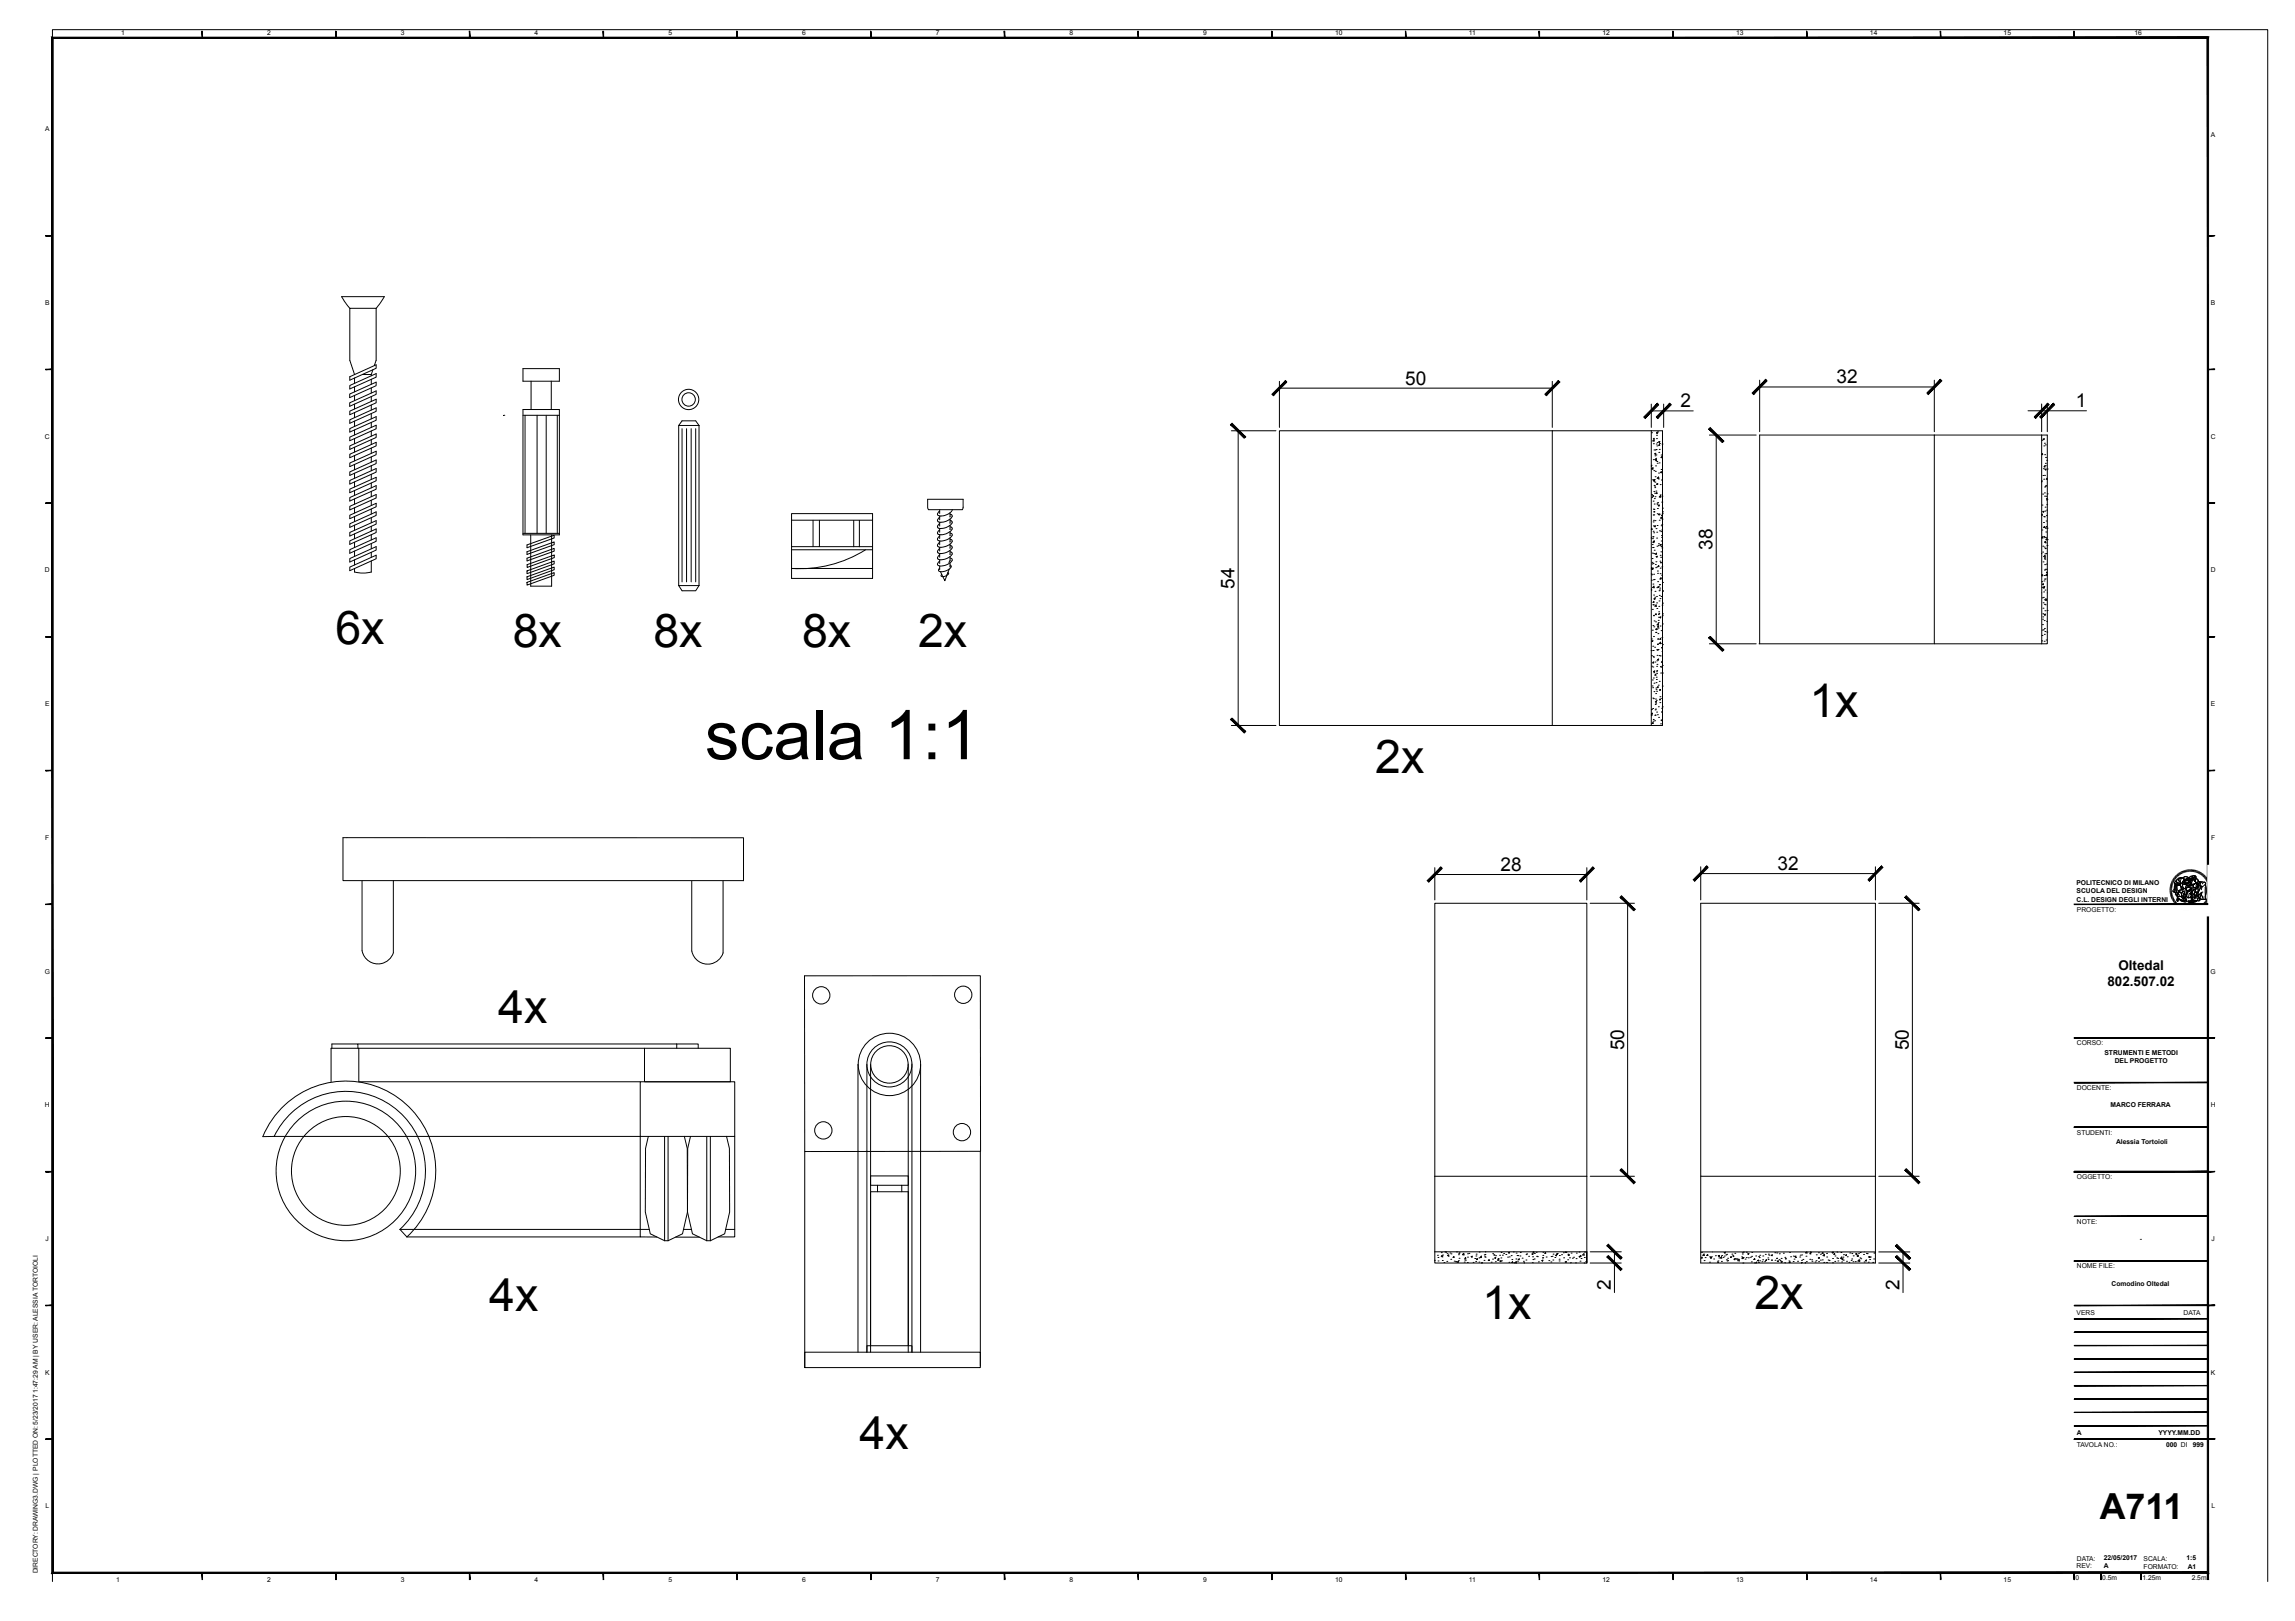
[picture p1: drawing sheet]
<svg xmlns="http://www.w3.org/2000/svg" width="841mm" height="594mm" viewBox="0 0 841 594" stroke-linecap="round" stroke-linejoin="round" font-family="sans-serif">
<defs><g id="words">
<text font-size="25.1" x="258.3" y="278.2">scala 1:1</text>
<g font-size="17">
<text x="122.9" y="236">6x</text>
<text x="187.9" y="236.9">8x</text>
<text x="239.4" y="236.9">8x</text>
<text x="293.9" y="237.1">8x</text>
<text x="336.4" y="237.1">2x</text>
<text x="663.1" y="262.6">1x</text>
<text x="503.9" y="283.3">2x</text>
<text x="182.6" y="374.8">4x</text>
<text x="642.9" y="479.8">2x</text>
<text x="179.3" y="480.6">4x</text>
<text x="543.2" y="483.4">1x</text>
<text x="315" y="531.1">4x</text>
</g>
<text font-size="13.1" x="769.5" y="556.5">A711</text>
<g font-size="7">
<text x="514.9" y="140.9">50</text>
<text x="673" y="140.5">32</text>
<text x="615.8" y="149.3">2</text>
<text x="760.7" y="149.3">1</text>
<text x="627.6" y="201.5" transform="rotate(-90 627.6 201.5)">38</text>
<text x="452.4" y="215.7" transform="rotate(-90 452.4 215.7)">54</text>
<text x="549.8" y="319.1">28</text>
<text x="651.4" y="318.8">32</text>
<text x="595.1" y="384.9" transform="rotate(-90 595.1 384.9)">50</text>
<text x="699.5" y="384.9" transform="rotate(-90 699.5 384.9)">50</text>
<text x="590.3" y="472.6" transform="rotate(-90 590.3 472.6)">2</text>
<text x="696.1" y="472.6" transform="rotate(-90 696.1 472.6)">2</text>
</g>
<g font-size="4.9">
<text x="776.3" y="355.6">Oltedal</text>
<text x="772.2" y="361.5">802.507.02</text>
</g>
<g font-size="2.5">
<text x="44.4" y="12.7">1</text>
<text x="97.9" y="12.7">2</text>
<text x="146.9" y="12.7">3</text>
<text x="195.9" y="12.7">4</text>
<text x="244.9" y="12.7">5</text>
<text x="293.9" y="12.7">6</text>
<text x="342.9" y="12.7">7</text>
<text x="391.9" y="12.7">8</text>
<text x="440.9" y="12.7">9</text>
<text x="489.2" y="12.7">10</text>
<text x="538.3" y="12.7">11</text>
<text x="587.2" y="12.7">12</text>
<text x="636.2" y="12.7">13</text>
<text x="685.2" y="12.7">14</text>
<text x="734.2" y="12.7">15</text>
<text x="782.2" y="12.7">16</text>
<text x="16.6" y="48.1">A</text>
<text x="810.2" y="50.3">A</text>
<text x="16.6" y="111.8">B</text>
<text x="810.2" y="111.8">B</text>
<text x="16.5" y="160.8">C</text>
<text x="810.2" y="160.8">C</text>
<text x="16.5" y="209.8">D</text>
<text x="810.2" y="209.8">D</text>
<text x="16.6" y="258.7">E</text>
<text x="810.2" y="258.7">E</text>
<text x="16.6" y="307.8">F</text>
<text x="810.3" y="307.8">F</text>
<text x="760.9" y="324.5">POLITECNICO DI MILANO</text>
<text x="761" y="327.4">SCUOLA DEL DESIGN</text>
<text x="761" y="330.4">C.L. DESIGN DEGLI INTERNI</text>
<text x="761.1" y="334.1">PROGETTO:</text>
<text x="16.4" y="356.7">G</text>
<text x="810.1" y="356.7">G</text>
<text x="761.1" y="383.1">CORSO:</text>
<text x="771.2" y="386.5">STRUMENTI E METODI</text>
<text x="775" y="389.4">DEL PROGETTO</text>
<text x="761.1" y="399.4">DOCENTE:</text>
<text x="16.5" y="405.8">H</text>
<text x="773.4" y="405.7">MARCO FERRARA</text>
<text x="810.2" y="405.8">H</text>
<text x="761.1" y="415.7">STUDENTI:</text>
<text x="775.4" y="419.1">Alessia Tortoioli</text>
<text x="761.1" y="432.1">OGGETTO:</text>
<text x="761.1" y="448.4">NOTE:</text>
<text x="16.7" y="454.7">J</text>
<text x="784.1" y="454.7">-</text>
<text x="810.4" y="454.7">J</text>
<text x="761.1" y="464.8">NOME FILE:</text>
<text x="773.8" y="471.1">Comodino Oltedal</text>
<text x="760.9" y="481.7">VERS</text>
<text x="800.2" y="481.7">DATA</text>
<text x="16.6" y="503.7">K</text>
<text x="810.2" y="503.7">K</text>
<text x="761.1" y="525.8">A</text>
<text x="791" y="525.8">YYYY.MM.DD</text>
<text x="761.1" y="530.2">TAVOLA NO.:</text>
<text x="793.8" y="530.2">000 DI</text>
<text x="803.5" y="530.2">999</text>
<text x="16.7" y="552.7">L</text>
<text x="810.3" y="552.7">L</text>
<text x="761" y="574.8">REV:</text>
<text x="761.1" y="571.9">DATA:</text>
<text x="770.9" y="574.8">A</text>
<text x="770.9" y="571.8">22/05/2017</text>
<text x="785.5" y="571.8">SCALA:</text>
<text x="785.5" y="574.8">FORMATO:</text>
<text x="801.2" y="571.8">1:5</text>
<text x="801.7" y="574.8">A1</text>
<text x="13.8" y="576.6" transform="rotate(-90 13.8 576.6)">DIRECTORY: DRAWING3.DWG | PLOTTED ON: 5/23/2017 1:47:29 AM | BY USER: ALESSIA TORTOIOLI</text>
<text x="42.5" y="579.6">1</text>
<text x="97.9" y="579.6">2</text>
<text x="146.9" y="579.6">3</text>
<text x="195.9" y="579.6">4</text>
<text x="244.9" y="579.6">5</text>
<text x="293.9" y="579.6">6</text>
<text x="342.9" y="579.6">7</text>
<text x="391.9" y="579.6">8</text>
<text x="440.9" y="579.6">9</text>
<text x="489.2" y="579.6">10</text>
<text x="538.3" y="579.6">11</text>
<text x="587.2" y="579.6">12</text>
<text x="636.2" y="579.6">13</text>
<text x="685.2" y="579.6">14</text>
<text x="734.2" y="579.6">15</text>
<text x="760.6" y="578.8">0</text>
<text x="770.4" y="578.8">0.5m</text>
<text x="785.1" y="578.8">1.25m</text>
<text x="803.1" y="578.8">2.5m</text>
</g>
</g></defs>
<g fill="none" stroke="#000" stroke-width=".37">
<path d="M128.2 113l-3-4.3h15.6l-3 4.3M137.8 113h-9.6v19l1.7 5.2M137.8 113v19l-.6 2M128.2 138l9.6-4.3v1.3l-9.6 4.3zM129.9 138.5v2M136.1 137.2v.5M136.1 139v1.8M136.7 135.5l-.6 1.7h-3.3M191.6 135.1h13.4v4.6h-13.4zM194.6 139.7v10.3M202 139.7v10.4M468.8 139.7v16.9"/>
<path d="M568.8 139.7v16.9M644.8 139.3v18.9M708.8 139.3v18.9M128.1 144.4l9.7-4.4v1.3l-9.7 4.4zM128.1 147.6l9.7-4.4v1.3l-9.7 4.4zM128.2 141.3l9.6-4.4v1.3l-9.6 4.3zM128.2 150.7l9.6-4.4v1.3l-9.6 4.4zM128.2 153.8l9.6-4.3v1.2l-9.6 4.4zM128.2 157l9.6-4.3v1.3l-9.6 4.3zM129.9 141.8v1.8M129.9 144.9v1.9M129.9 148.1v1.8"/>
<path d="M129.9 151.2v1.8M129.9 154.3v1.9M129.9 157.6v1.8M136.1 142.1v1.9M136.1 145.3v1.8M136.1 148.4v1.8M136.1 151.5v2M136.1 154.8v1.8M136.1 157.9v1.9M184.6 152.2h.1M191.6 150.1h13.4v45.9h-13.4zM191.6 152.2h13.4"/>
<path d="M192.4 152.2v43.2M196.8 152.2v43.2M200.2 152.2v43.2M204.2 152.2v43.2M248.7 155.9l1.2-1.7h5l1.3 1.7M249.9 157.1v56.1M251.6 157.1v56.1M253.3 157.1v56.1M254.9 157.1v56.1M256.2 155.9h-7.5v58.7M256.2 155.9v58.7M451.2 157.9h16.4"/>
<path d="M453.7 157.9v107.9M468.8 157.9h100v107.9h-100zM468.8 142.2h100M568.8 157.9h40.4v107.9h-40.4M605.1 150.6h15.4M605.1 148.1v8.5M605.1 157.9v107.9M607.3 158.3l.1 .4h-.4zM609.6 148.1v8.5M626.4 159.4h17.2M628.9 159.4v76.5M644.8 141.8h64"/>
<path d="M708.8 159.4v76.5h39.4M743.2 150.5h21.4M748.2 148v10.2M748.2 159.4v76.5M750.2 148v10.2M128.2 160.2l9.6-4.4v1.3l-9.6 4.4zM128.2 163.4l9.6-4.4v1.3l-9.6 4.4zM128.2 166.4l9.6-4.3v1.3l-9.6 4.3zM128.2 169.7l9.6-4.4v1.3l-9.6 4.4zM128.2 172.9l9.6-4.3v1.3l-9.6 4.3zM128.2 176.1l9.6-4.4v1.3l-9.6 4.4zM128.2 179.2l9.6-4.3v1.3l-9.6 4.3z"/>
<path d="M129.9 160.7v1.9M129.9 163.9v1.7M129.9 167v1.9M129.9 170.2v1.9M129.9 173.4v1.9M129.9 176.6v1.9M129.9 179.7v1.8M136.1 161.1v1.8M136.1 164.2v1.9M136.1 167.4v1.9M136.1 170.6v1.9M136.1 173.8v1.9"/>
<path d="M136.1 177v1.8M605.1 170.6l.2-.1-.2 .3M605.5 171.5v.4l-.3-.1zM606.1 161.1l.1 .6-.5-.1zM606.3 176l.1 .4-.4-.1zM606.3 166.3l.5-.2-.2 .4zM606.9 167.9l.1 .6-.5-.1zM607 177.4l.4-.2-.1 .4zM607.3 175.3l.4-.5 .1 .5zM607.8 161.9l.4-.1-.1 .3zM608.1 162.8l.1 .4h-.4zM608.5 173.1l.4-.2-.1 .4z"/>
<path d="M609 167.3v.4h-.3zM748.2 176.3v.3M748.5 166.2v.4h-.3zM748.7 160.9l.4-.1-.1 .3zM749.3 170.7l.1 .4h-.4zM749.4 172l.4-.1-.1 .3zM750.1 175.3l.1 .3h-.3zM128.2 182.3l9.6-4.3v1.3l-9.6 4.3zM128.2 185.5l9.6-4.3v1.3l-9.6 4.4zM128.2 188.8l9.6-4.4v1.3l-9.6 4.4zM128.2 191.9l9.6-4.3v1.3l-9.6 4.3zM128.2 195.1l9.6-4.3v1.3l-9.6 4.3z"/>
<path d="M128.2 198.2l9.6-4.4v1.3l-9.6 4.4zM129.9 182.8v2M129.9 186v2M129.9 189.3v1.8M129.9 192.4v1.9M129.9 195.6v1.8M129.9 198.7v2M136.1 180v2M136.1 183.3v1.9M136.1 186.5v1.9M136.1 189.6v2M136.1 192.9v1.7"/>
<path d="M136.1 195.9v2M136.1 199.2v1.9M191.6 195.4h13.4M194.5 196v18.8h7.6v-18.8M290.1 188.2h29.6v23.8h-29.6zM290.1 190.6h29.6M297.9 190.7v9.6M300.3 190.7v9.6M312.8 190.7v9.7M314.9 190.7v9.7M339.9 183h13v3.1l-.3 .7h-12.3l-.4-.8zM344.3 186.9v1.3"/>
<path d="M344.3 189.1v1.4M344.3 191.3v1.5M344.3 193.6v1.5M344.3 196v1.4M344.3 198.2v1.4M348.1 199.9a.83 .83 0 0 1 .9 .8 .83 .83 0 0 1-.7 .8 3.8 3.8 0 0 1-4.7 1l.1-.8 .6-.7M348.1 199.4v1.5M348.1 197.6a.83 .83 0 0 1 .9 .8 .83 .83 0 0 1-.7 .9 4.4 4.4 0 0 1-4.6 1l-.2-.5 .8-1.1M348.1 197.1v1.6M348.1 195.3a.83 .83 0 0 1 .9 .8 .83 .83 0 0 1-.7 .9 4.4 4.4 0 0 1-4.6 1l-.1-.6 .7-.9M348.1 194.8v1.5M348.1 193a.83 .83 0 0 1 .9 .8 .83 .83 0 0 1-.7 .9 3.9 3.9 0 0 1-4.7 .9v-.5l.7-.9"/>
<path d="M348.1 192.5v1.5M348.1 190.7a.83 .83 0 0 1 .9 .8 .83 .83 0 0 1-.7 .9 3.9 3.9 0 0 1-4.7 .9v-.5l.7-.9M348.1 190.2v1.6M348.1 188.5a.83 .83 0 0 1 .9 .7 .83 .83 0 0 1-.7 .9 3.9 3.9 0 0 1-4.7 .9v-.5l.7-.9M348.1 187.9v1.6M349 186.7a4 4 0 0 1-5.5 1.9l.8-1.3M605.1 193.9l.2-.2 .1 .3h-.3M605.1 197.1v.2M605.5 181.7l.5-.1-.2 .3zM606.2 198.2l.1 .3h-.4zM606.2 192.9l.4-.2-.1 .4zM607.1 180.5l.1 .4-.4-.1z"/>
<path d="M607.7 188.5l.4-.1-.1 .3zM608 185v.4h-.3zM608.3 199.6l.5-.1-.2 .3zM608.5 181.6l.1 .6-.6-.1zM608.8 189.5l.1 .4h-.4zM609.2 188.5l-.4 .4 .4 .1M609.2 184.1v.1M748.2 188.6l.1-.2 .1 .4h-.2M748.6 187.5l.4-.1-.1 .3zM748.6 196.6l.1 .6-.5-.1zM749.2 192.9l.1 .4h-.4zM749.2 198.6l.4-.1-.1 .3z"/>
<path d="M750 197.4l.1 .4h-.4zM750.2 183.1l-.2 .1 .2 .1M128.2 201.4l9.6-4.3v1.3l-9.6 4.3zM128.2 204.7l9.6-4.4v1.3l-9.6 4.3zM128.2 207.8l9.6-4.4v1.4l-9.6 4.3zM129.9 201.9v2M129.9 205.1v1.9M129.9 208.3v1.4M130 209.6a11.7 11.7 0 0 0 6.1 0M136.1 202.4v1.9M136.1 205.5v4.2M193.1 202.2l10-3.6v1l-10 3.6z"/>
<path d="M193.1 209.2l10-3.6v1l-10 3.6zM193.1 211.4l10-3.6v1l-10 3.6zM193.1 213.4l10-3.6v1l-10 3.6zM193.2 205.5l9.9-3.5v-1.1l-10 3.6v1.1M193.2 206.9l9.9-3.5v.9l-9.9 3.6zM193.2 200.7l9.9-3.6v-1l-10 3.6v1M248.7 214.6l1.2 1.9h5l1.3-1.9M248.7 214.6h7.5M290.1 201.5h29.6M290.1 200.3h29.6M317.2 201.5a45.3 45.3 0 0 1-27.1 6.8h29.6M344.3 200.5v1.4"/>
<path d="M344.3 202.8v1.4M344.3 205.1v1.4M344.3 207.4v1.4M344.6 209.5l.8 1.5M347 210.9l-.8 1.9-.7-1.5M347.3 209.8l.3 .1a1.81 1.81 0 0 1-2.8 1l.3-.4M347.9 208.5l-.9 2.1M348.1 206.2v1.6M348.1 207a.71 .71 0 0 1 .5 .8 .71 .71 0 0 1-.6 .6 3.2 3.2 0 0 1-4.1 .7l.4-.9M348.1 204v1.4l-.4 .7M348.1 204.5a.83 .83 0 0 1 .9 .7 .83 .83 0 0 1-.7 .9 3.8 3.8 0 0 1-4.7 .9v-.5l.7-.9M348.1 202.2a.83 .83 0 0 1 .9 .7 .83 .83 0 0 1-.7 .9 3.8 3.8 0 0 1-4.7 1v-.5l.7-1"/>
<path d="M348.1 201.7v1.5M605.1 215.9v.3M605.1 208.1l.2-.1 .1 .5h-.3M605.4 208.3l.4-.1-.1 .3zM606.1 214.8l.1 .6-.6-.1zM606.1 219.4l.4-.1-.1 .4zM606.9 204l.4-.2-.1 .4zM607 202.7l.1 .4-.4-.1zM607.5 215.1l.4-.2-.1 .4zM607.8 207.2l.1 .4h-.3zM608.7 211.7l.1 .4-.4-.1zM609.2 210.6l-.2 .2 .2 .1"/>
<path d="M748.2 202.8h.1M748.2 210.6v.4M748.4 214.1l.4-.2-.1 .4zM749 215.1l.1 .4h-.4zM749.4 203.4l.1 .6h-.6zM749.9 219.6v.4h-.3zM750.2 210.5v-.2l-.5 .5 .5 .1M750.2 209.6l-.3 .2 .3 .1M750.2 209.8v.1M605.3 234.9l.4-.1-.1 .3zM606 220.4l.1 .3h-.4zM606.4 222.1l.5-.4 .1 .5z"/>
<path d="M606.7 230.6l.4-.2v.4zM606.8 224.9l.1 .3h-.3zM607.7 229.4l.1 .4-.4-.1zM607.7 228.5v.6l-.5-.1zM608 235.8l.5-.5v.6zM608.2 226.2l.4-.1-.1 .3zM608.5 233.9l.1 .4h-.4zM609.2 238.6v.2M609.2 237.2l-.3 .2 .3 .1v-.2M626.4 235.9h17.2M644.6 235.9h64M644.8 235.9v-76.5h105.4v76.5h-2"/>
<path d="M749.1 225.2l.4-.2-.1 .4zM605.9 242.6l.1 .3h-.4zM606 246l.4-.1-.1 .3zM606.6 257.2l.4-.2-.1 .3zM606.7 247.1l.1 .3h-.4zM607.4 241.7l.4-.2-.1 .4zM607.6 251.6v.4l-.3-.1zM608.1 252.8l.4-.2-.1 .4zM608.4 256.1l.1 .3h-.4zM609.2 242.2l-.4 .4 .4 .1M451.2 265.8h16.4M605.1 261.8l.1-.1 .1 .5h-.2"/>
<path d="M605.2 261.5l.4-.1-.1 .3zM605.7 264.7l.1 .4h-.3zM608.7 263.9l.4-.1-.1 .3zM609.2 260.6l-.3 .3 .3 .1M525.8 318v11.8M581.5 318v11.8M623.2 317.6v12.2M687.2 317.6v12.2M798.5 319.9l.4 .6M798.8 319.7l.3 .6M799.1 319.6l.3 .6M799.4 319.4l.3 .6"/>
<path d="M799.7 319.3l.3 .6M800.1 319.1l.2 .6M800.4 319l.2 .7M800.7 318.9l.2 .7M801.1 318.8l.1 .7M801.4 318.8l.1 .6M801.8 318.7v.7M802.1 318.7v.7M802.4 318.7l.1 .6M802.8 318.7v.6M803.1 318.7v.7M803.5 318.7l-.1 .7"/>
<path d="M803.8 318.8l-.1 .6M804.2 318.8l-.2 .7M804.5 318.9l-.1 .6M804.8 319l-.1 .6M805.2 319.1l-.2 .6M805.5 319.2l-.2 .6M805.9 319.4l-.3 .6M806.2 319.5l-.3 .6M806.4 319.7l-.3 .6M806.7 319.9l-.3 .5M132.7 322.8v25.6a5.9 5.9 0 0 0 5.5 4.8 5.9 5.9 0 0 0 6-4.1M144.1 322.7v26.4"/>
<path d="M253.5 322.9v25.6a5.9 5.9 0 0 0 5.5 4.8 5.9 5.9 0 0 0 6-4.1M265 322.8v26.4M272.5 322.7h-146.8v-15.7h146.8v15.7M525.8 320.5h55.7M582.7 331h16.2M596.4 331v100M623.2 331h64v100h-64zM623.2 320.1h64M688.5 331h14.8M700.8 331v100M795.1 325.8h.7M795.1 326.1h.7"/>
<path d="M795.2 325.5h.7M795.2 325.1l.7 .1M795.3 324.7l.7 .2M795.4 324.4l.6 .2M795.4 324.1l.7 .2M795.6 323.8l.6 .2M795.7 323.4l.6 .3M795.8 323.1l.6 .3M795.8 326.5h-.7M795.9 326.8h-.7M795.9 327.1l-.7 .1M796 322.8l.5 .3"/>
<path d="M796 327.4l-.7 .1M796 327.7l-.6 .2M796.1 328l-.7 .2M796.1 322.4l.6 .4M796.2 328.3l-.7 .2M796.3 328.6l-.6 .3M796.3 322.1l.6 .4M796.4 328.9l-.6 .3M796.5 321.9l.6 .3M796.5 329.2l-.5 .3M796.7 329.5l-.6 .3M796.7 321.6l.5 .4"/>
<path d="M796.8 329.8l-.5 .3M796.9 321.3l.5 .5M797 323.8l1.4 .3 .5-.3 .1 .6-1.8-.1zM797 323.8l.1 .5M797 330.1l-.5 .3M797.2 324.3l-.7 2.5 .3 .2M797.2 321l.4 .5M797.2 330.3l-.5 .4M797.4 320.8l.5 .5M797.4 330.6l-.5 .4M797.4 322.7l.2-.1 .2 .8 1 .4-.4 .3-1.1-.1a.56 .56 0 0 1-.5-.5 .56 .56 0 0 1 .5-.6zM797.4 324.4h.5l-.2 2.7a.52 .52 0 0 1-.7-.2 .52 .52 0 0 1 .1-.6v-1.4z"/>
<path d="M797.4 324.4l-.3 .4-.3 2.2 .8 .1M797.6 322.6l-.2 .1a.65 .65 0 0 0-.5 .6 .65 .65 0 0 0 .4 .7l1.1 .1 .4-.3-.8-.3a.96 .96 0 0 1-.3-1 .96 .96 0 0 1 .8-.7l.4-.1a.83 .83 0 0 1 1.1 .1 .83 .83 0 0 1 .1 1.1l-.3 .1a2.7 2.7 0 0 0 .4 2.5l.3 .1-.5 .1M797.6 330.8l-.5 .5M797.7 322.4l.7-.6 1.2-.1-.5 .1a.66 .66 0 0 0-.8 .5 .66 .66 0 0 0 .7 .8l-.2 .7-1-.4zM797.7 327.9l.4 .5h1.3M797.7 320.6l.4 .4M797.8 328.2l1 .3 .6-.1 .4 1 .2-.3 .3 .4-.2-.5 .3 .4-.1-.5 .4 .2-.8-.7a.48 .48 0 0 1 .5-.6 .48 .48 0 0 1 .4 .7l.1 .3a.86 .86 0 0 1-.2 1.2 .86 .86 0 0 1-1.2-.1l-1.5-1zM797.8 328.2l.2 .7 .6 .5 1.9 .9M797.9 324.4h1.1l.5 1.1v.5l-.3 .1a.55 .55 0 0 0-.7 .1 .55 .55 0 0 0-.1 .7v.1a.43 .43 0 0 1-.7 .2 .43 .43 0 0 1-.1-.6zM797.9 324.4l-.2 2.7M797.9 331l-.5 .5M797.9 328.9l.5 .4a2.16 2.16 0 0 0 2.5 .6l.2-.4a.69 .69 0 0 1-.1 1 .69 .69 0 0 1-1-.1l-.5-.2a1.06 1.06 0 0 0-1.5-.3l.2 .3a.44 .44 0 0 1-.6-.3 .44 .44 0 0 1 .2-.6z"/>
<path d="M797.9 328.9l-.3 .9 .3 .4 .3-.1a.35 .35 0 0 1 .1-.6 .35 .35 0 0 1 .5 .2l.5 .5a1.25 1.25 0 0 0 2-.1l-.2-.6M797.9 320.3l.5 .5M798.1 331.3l-.5 .4M798.2 327.4a.49 .49 0 0 0-.8-.2 .49 .49 0 0 0 0 .8 .73 .73 0 0 1 .8-.4 .73 .73 0 0 1 .6 .6M798.2 320.1l.4 .6M798.3 326.4l1.2-.4 .3 .1 .3-.5 1 .3a1.02 1.02 0 0 1 .4 1.3 1.02 1.02 0 0 1-1.3 .5l.2-.3a.49 .49 0 0 0-.3-.9 .49 .49 0 0 0-.6 .7l-.1 .2-.6-.6-.3 .1zM798.3 331.5l-.4 .5M798.4 327l.1-.1a.88 .88 0 0 1 1 1.1 .88 .88 0 0 1-1.4 .4l-.5-.6 .7-.1zM798.6 322a1.01 1.01 0 0 1 1.7 .3l-.1 .3a1.38 1.38 0 0 0-.4 1.8l.2 .8 .5 .4-.4 .1-.4 .4-.7-1.5v-1.4a.74 .74 0 0 1-.4-1.2zM798.6 331.6l-.4 .6M798.7 326.7l.8 .7M798.7 326.8l-.5 .4 .1 .4"/>
<path d="M798.8 331.8l-.4 .6M799 324.4l-1.9-.1-.4 1.5-.5 .7 .3 .3M799.1 332l-.4 .6M799.1 324.7l.2 1.3M799.3 322l-.3 .8-.1 1.2 .6 1.5v.5l.4 .1 .1-.4M799.4 332.2l-.4 .5M799.5 326l-.3 .1a.55 .55 0 0 0-.7 .1 .55 .55 0 0 0-.1 .7h.1M799.6 321.7l-1.2 .6-.1 .3 .6 .4M799.6 332.3l-.2 .6M799.7 326.8l.2-.2 .7 .5-.7 1.3 .8 .7-.4-.2 .1 .5-.3-.4 .2 .5-.3-.4-.2 .3-.3-.7-.1-1zM799.8 326.7l.8 .4-.7 1.3 .8 .7-.4-.2 .1 .5-.3-.4 .2 .5-.3-.4-.2 .3-.3-.7v-1.3zM799.8 323.5l.9-.2 .2 .2-.4 .3 .2 .3a.58 .58 0 0 1-.9-.6z"/>
<path d="M799.8 323l1-.4-.1 .6-1.2 .5zM799.9 323.5a.54 .54 0 0 0 .2 .5 .54 .54 0 0 0 .6 .1M799.9 332.4l-.2 .7M800 321.8l.1-.2a1.08 1.08 0 0 1 1-.4 1.08 1.08 0 0 1 .9 .8l-.6-.2-.5 .4-.6-.1M800.1 321.5l1.2-.2 .7 .4-.1 .4-.5-.2-.6 .3a.58 .58 0 0 1-.7-.7zM800.2 332.6l-.2 .6M800.3 322.1l.6 .2 .6-.5 .3 .2-.6 .8-1-.1zM800.5 325.6l.6 .3a.99 .99 0 0 1 .1 1.6M800.5 332.7l-.2 .6M800.6 323.5l.8 .1-.5 .6-.4-.3zM800.6 327.9l.3 .9a.78 .78 0 0 1 0 1 .78 .78 0 0 1-.8 .3M800.6 323.3l.3 .2"/>
<path d="M800.7 323l-1.1 .7M800.7 326.5l-.8 .1M800.8 322.7l-.4 .4M800.9 326.1l.7 .5M800.9 332.8l-.2 .6M801 323.5h.4l-.4 .7-.5-.3 .2-.4h.3l-.2 .1M801 326.6l.1 .9-.3 .3-.6-.1M801.1 325.8l.4-.6h.7l.5 .3 .2 .5-1.4 .4 .6 .4 .4-.5a.47 .47 0 0 0 .4-.5 .47 .47 0 0 0-.4-.5l-.9-.2-.7 .6 .5-1.3 1.3 .2 .4-.3v-.4l.6 .2 .2 1-.3 .6 .2 .4-1 1.3h-.3l.5 .2v.4l.2-.3-.3 1.1-1 .2-.9-.7 .6-1.6M801.1 325.5l.5-.4 .9 .2a.37 .37 0 0 1 .4 .3 .37 .37 0 0 1-.3 .4l-.4 .2a.53 .53 0 0 1-.5 .3 .53 .53 0 0 1-.5-.5zM801.1 328.4l.7 .6M801.2 332.9l-.2 .6M801.2 322.6l.1 .1"/>
<path d="M801.3 322.2l.2 .1M801.4 327.7v1M801.4 324.4l-.5 .7v.6M801.4 322.2v.1M801.5 332.9l-.2 .7M801.5 326.4l.6-.2a.28 .28 0 0 1 .5-.2 .28 .28 0 0 1-.1 .5l-.6 .3zM801.5 327.2l-.7 1.3M801.7 322.4l.9-.2a.35 .35 0 0 1-.2 .5 .35 .35 0 0 1-.4-.3zM801.7 323.3l.9-.3 .5 .8-.1 .6-.2-.1 .1-.8a.46 .46 0 0 0-.7-.4 .46 .46 0 0 0-.1 .8 .44 .44 0 0 1 0 .8 .44 .44 0 0 1-.6-.5zM801.8 322.1l-.6 .7-1-.1M801.8 332.9l-.1 .7M801.8 330.2l2-.4 1.2 .2-2.1 .6z"/>
<path d="M801.8 330.2l1.1 .4v.3l-1.1-.4zM801.8 330.2l2-.4 1.1 .2-2 .6zM802.1 323.1h.4l.4 .6a.64 .64 0 0 1-.1 .7 .64 .64 0 0 1-.6 .2zM802.1 333l-.1 .7M802.2 327.5l-.3 1.5 1-.2M802.2 322.2a.36 .36 0 0 1 .5-.3 .36 .36 0 0 1 .1 .6M802.2 326.6h.1M802.2 321.9l.6 .1 .2 .4-.8-.2zM802.3 326.3h.1M802.3 326.5l.1 .1M802.3 323.4h.1M802.4 323.3l-.2 .2"/>
<path d="M802.4 333v.7M802.5 327.4h.3l.2-.6 .4-.1-.4 1.3v-.4zM802.5 322.3l-.8 .1h.3a.34 .34 0 0 0 .4 .4 .34 .34 0 0 0 .1-.6l.1 .2M802.6 324.6v.7M802.6 326l-.1 .3a.48 .48 0 0 1-.4 .4 .48 .48 0 0 1-.5-.2M802.6 323.2l.2 .4M802.7 333v.7M802.8 323.4a.43 .43 0 0 0-.7-.2 .43 .43 0 0 0 0 .7 .48 .48 0 0 1 0 .7 .48 .48 0 0 1-.7-.1 .48 .48 0 0 1 .2-.7 .73 .73 0 0 1 .5-.8 .73 .73 0 0 1 .9 .4l.1 .3a.31 .31 0 0 1 .2 .4 .31 .31 0 0 1-.5 .1v-.1M802.9 323.7l-.2 .1M802.9 323.5a.43 .43 0 0 1-.1 .6 .43 .43 0 0 1-.6-.1M802.9 324.4l-.7 .2M802.9 330.6l2.1-.6-.1 .3-2 .6z"/>
<path d="M802.9 330.6v.3M803 322.4l.1-.1 .2 .4-.3 .8M803 327.4v.6l.2-.3M803.1 333v.7M803.1 322l.1 .4M803.1 323.9l-.1-.4 .3-.8-.4-.6a.53 .53 0 0 1-.5-.7 .53 .53 0 0 1 .7-.4l.4 .1-.3 .7 .2 .8 .2-.5 .2 .3 .5-.1-.1 .6 .3-.1 .3 .6-1.1 .7M803.2 329l.2-.2 .2 1.1-.3-.6-.3 .7zM803.2 327.2l-.1 .2-.1-.2M803.2 324.9l-.1 1.4M803.2 324.2l.5 .2M803.3 326.1l-.3 .3v.4M803.4 333v.6"/>
<path d="M803.4 326.7l-.4 .1-.2 .6h-.3l.5 .2M803.4 325l-.4 .8M803.5 321.1l.2-.1a.88 .88 0 0 1 1 .4 .88 .88 0 0 1-.2 1.1l-.2 .5 .2-1.1-.2-.6-.6 .3-.3 1-.2-.8zM803.5 321.1l.2-.1a.88 .88 0 0 1 1 .4 .88 .88 0 0 1-.2 1.1l-.2 .5 .2-1.3-.2-.4-.2 .2a.69 .69 0 0 0-.6 1l-.1 .1-.2-.7zM803.5 321.1a.72 .72 0 0 0-.8 0 .72 .72 0 0 0-.3 .7M803.6 322.1l.2 .3 .5-.1M803.7 321.6l.6-.3 .2 .6-.2 .4a.44 .44 0 0 1-.6-.1 .44 .44 0 0 1 0-.6zM803.7 332.9l.1 .7M803.7 324.1l1-.4a.76 .76 0 0 1 .8 .3 .76 .76 0 0 1 0 .9 .95 .95 0 0 1-1.2 .5 .95 .95 0 0 1-.6-1.1zM803.7 321.8l.3 .1M803.8 326h.8l-1.1 2.2 .1 .6-.6 .7-.1-1zM803.8 326.1l-.9 2.4 .1 1 .4-.7 .3 1.4-.4-.9-.4 1.1 .2-.9"/>
<path d="M803.8 322.2l.2 .1M803.8 325.1l-.1 1 1-.2 .4-.6M803.9 321.9h.1M803.9 322.1l.1 .1M804 332.9l.1 .6M804.2 322l.2 .1M804.2 322v.1M804.3 327l.7-.1-.5 1.3 .2 .8-.3 .1-.4-.1zM804.3 332.8l.2 .7M804.5 322.8l.3 .6M804.5 325.2h.1M804.5 323.6l.8-.4 1.1-.1-.7 1z"/>
<path d="M804.6 326l-1.1 2.1v.9M804.6 332.7l.2 .7M804.7 321.8l1 1.2a.65 .65 0 0 1-.7 .4 .65 .65 0 0 1-.5-.6zM804.7 325.2h-.3M804.7 321.9l.7 .4 .2 .5M804.7 325.5h-.1M804.9 330v.3l-2 .6-1.1-.4v-.3M804.9 332.6l.2 .6M805 326.9l-.5 1.3 .2 .8-.3 .1-.4-.1 .2-1.9M805.2 332.5l.3 .6M805.3 325l.2 .1-.1 .6a.79 .79 0 0 1 0 1.1 .79 .79 0 0 1-1.1 0zM805.3 324.8l-.1 .4"/>
<path d="M805.3 323.9h.3l.1 .4M805.3 322.7l.5 .4M805.4 326.9l-1.2 .1M805.4 328.2l-.1 .3 .3 .1M805.5 325.1l-.1 1.9a1.83 1.83 0 0 0-.1 2.5M805.5 332.4l.3 .6M805.7 328l1.1-1-.9 2.3a.44 .44 0 0 1 .1 .7 .44 .44 0 0 1-.6 0 .44 .44 0 0 1 0-.7zM805.7 324.1a1 1 0 0 1 .6-.9 1 1 0 0 1 1.1 .1h.5l.3 .3-.3 .7a1.18 1.18 0 0 1-1 .7 1.18 1.18 0 0 1-1.1-.7M805.7 324.3l-.5 .8a.77 .77 0 0 1-1 .3 .77 .77 0 0 1-.3-1.1 .77 .77 0 0 1 1.1-.2l-.1 .2a.31 .31 0 0 0-.2 .3 .31 .31 0 0 0 .4 .3l.3-.4-.1-.4-.6-.4-.7 .2-.3 .7M805.8 325.8v.5M805.8 332.3l.3 .5M806.1 332.1l.3 .6"/>
<path d="M806.2 325l-.9 .1M806.3 329.1l.5 .5M806.4 331.9l.3 .6M806.5 323.1l-1.1 .1-.9 .5M806.6 327.9l.8 .9M806.6 331.8l.4 .5M806.7 323.2l.6 .1a.75 .75 0 0 1 .8 .1 .75 .75 0 0 1 .1 .9v.2a7.8 7.8 0 0 1-.1 4.2l.3 .8h-2.4l.8-2.5-1.5 1.3a5.2 5.2 0 0 1 1.6-3.3l.2-.1a.91 .91 0 0 1-.8-.7 .91 .91 0 0 1 .4-1zM806.7 325l-1 1.7-.4 1.7 1.4-1.3 .6-.2M806.7 323.2l-.2 .3a.81 .81 0 0 0-.2 .9 .81 .81 0 0 0 .8 .5M806.8 327l-.9 2.3a.44 .44 0 0 1 .1 .7 .44 .44 0 0 1-.6 0 .44 .44 0 0 1 0-.7l.3-1.3M806.9 331.5l.4 .6M806.9 325l-.2 1"/>
<path d="M807 328.4l.1 .6 .6 .6M807 320.1l-.3 .5M807.1 331.4l.5 .4M807.3 323.6l-.3 .3M807.3 320.3l-.4 .5M807.3 331.1l.5 .5M807.6 320.5l-.4 .5M807.6 330.9l.5 .5M807.8 330.7l.5 .4M807.8 320.8l-.4 .4M808 330.4l.5 .5M808.1 325.2v3.2"/>
<path d="M808.1 324.1l.3 1.5-.3 3.3 .3 .6h-2.4M808.1 321l-.5 .5M808.2 330.2l.5 .4M808.4 321.3l-.6 .4M808.4 329.9l.5 .4M808.6 321.5l-.6 .4M808.6 329.6l.5 .4M808.7 329.4l.6 .3M808.8 321.8l-.6 .4M808.9 329.1l.6 .3M808.9 322.1l-.5 .3M809 328.8l.6 .2"/>
<path d="M809.1 328.5l.6 .2M809.2 322.4l-.6 .3M809.2 328.2l.6 .2M809.3 327.9l.6 .2M809.3 322.7l-.6 .3M809.4 327.6l.6 .1M809.4 327.3l.7 .1M809.5 323l-.6 .3M809.5 327h.6M809.5 326.4h.7M809.5 326.6l.6 .1M809.6 323.3l-.6 .3"/>
<path d="M809.8 323.7l-.7 .2M809.8 324l-.6 .2M809.9 324.3l-.6 .2M810 324.6l-.6 .2M810.1 325l-.7 .1M810.1 325.4h-.6M810.2 326l-.7 .1M810.2 325.7h-.7M121.3 396.4v-12.3h10.2v12.3h103.1M121.6 384.1v-1.5h9.5v1.5M131.1 382.6h116.9M131.5 384.1h104.7"/>
<path d="M234.6 396.4h34.6v20h-34.6zM236.2 384.1h31.4v12.3h-31.4zM248 382.6h7.9v1.5M248 382.6v1.5M314.4 390v105.5M319 390.1v105.4M332.8 390v105.5M334.2 389.9v105.6v-2.4h-16.5v2.4v-105.4M337.4 390.1v105.4M100.5 416.4a29.2 29.2 0 0 1 43.6-10.8 29.2 29.2 0 0 1 2.4 44.9M234.6 416.4l-138.3 .1a32.9 32.9 0 0 1 49.3-14.5 32.9 32.9 0 0 1 3.5 51.3M234.6 416.4v36.9h6.1"/>
<path d="M237.6 416.4l-1 4.4-.1 23.3 1.8 8 5.2 2.6M243.5 416.4v38.3M244.8 416.4v38.3M250.8 416.4l1 4.4 .1 23.3-1.8 8-5.3 2.6M253 416.4l-1 4.4-.1 23.3 1.8 8 5.3 2.6M259 416.4v38.3M260.3 416.4v38.3M266.2 416.4l1.1 4.4 .1 23.3-1.8 8-5.3 2.6M269.2 416.4v36.9h-6.1M294.9 422v79.1M321.6 436.7v-2.4h8.9v2.4M321.6 434.3h-2.6v-3.4h13.8v3.4h-2.3"/>
<path d="M332.8 436.7h-13.8v56.4M359.3 421.9l-.1-64.4-64.4 .1 .1 64.4 64.3-.1v78.6M525.8 431v-100h55.7v100M525.8 431v27.7M525.8 431h55.7M581.5 431v27.7h-55.7M582.7 431h16.2M623.2 431v27.8M687.2 431v27.8M688.5 431h14.8M237.9 450.5h-91.3l2.5 2.8h85.5M243.5 454.7h1.3"/>
<path d="M247.6 453.3h8.7M250.4 450.5h3M259 454.7h1.3M265.9 450.5h3.3M525.8 458.7v4.1h55.7M529.6 458.7h.5M536.4 459.3l.1 .6-.6-.1zM544.4 458.7h.1M552.7 459.1l.5-.2-.2 .3zM561.4 459.5l.4-.1-.1 .3zM561.9 458.7l-.1 .2h.3v-.2M566.4 458.9v.4h-.3z"/>
<path d="M570 460l.4-.1-.1 .3zM570.7 459.3v.3h-.3zM573.7 458.7l-.1 .2 .5 .1v-.3M575 459.6v.4h-.3zM580 459.9l.4-.5 .1 .5zM582.7 458.7h11.4M591.6 458.7v15M623.2 458.8h64v4h-64zM624 460l.5-.5v.6zM625.8 459.7l.1 .3h-.4zM631.8 459l.4-.2-.1 .4zM640.5 459.5l.4-.1-.1 .3z"/>
<path d="M649.1 460l.4-.2-.1 .4zM662 458.8l-.4 .3 .6 .1-.1-.4M663.5 458.8h.2M668 458.9l.1 .4h-.4zM668.5 459.6l.1 .6-.5-.1zM671.4 459l.4-.2-.1 .4zM672.3 459.3v.4l-.3-.1zM676.6 459.7l.1 .4-.4-.1zM680 459.5l.4-.2-.1 .4zM688.5 458.8h11.4M697.4 458.8v14.9M525.8 461.8v.2"/>
<path d="M528.4 460l.1 .4h-.3zM530.5 460l.4-.1-.1 .3zM532.8 460.4v.4l-.3-.1zM534 462.4l.5-.1-.2 .3zM537.1 460.8v.4l-.3-.1zM539.1 460.5l.4-.2-.1 .4zM541.4 461.2v.4l-.3-.1zM542.4 460.7l.4-.4 .1 .5zM542.9 462.8h.2M545.7 461.6v.3h-.3zM547.7 461l.4-.2-.1 .4zM549.2 461.3l.1 .5h-.5z"/>
<path d="M550 461.9v.4h-.3zM554.3 462.3l.1 .4h-.4zM555.7 462.8l-.5-.1 .4-.4 .1 .5M556.3 461.5l.5-.2-.2 .3zM558.5 462.8h.1M565 461.9l.4-.1-.1 .3zM573.6 462.4l.4-.1-.1 .3zM578.6 460.5l.4-.2-.1 .4zM579.3 460v.4h-.3zM581.5 462.8v-4.1v4.1M582.7 462.8h11.4M626.8 461l.4-.2-.1 .3z"/>
<path d="M630.1 460v.4h-.3zM630.9 460.5v.5h-.5zM634.4 460.4v.4h-.3zM635.4 461.4l.4-.1-.1 .3zM637.3 461.5l.1 .6-.6-.1zM638.7 460.8l.1 .4-.4-.1zM643 461.2v.4l-.3-.1zM643.4 462.8l.3-.3v.3M644 461.9l.4-.1-.1 .3zM647.3 461.6l.1 .3h-.4zM651.6 461.9l.1 .4h-.4zM652.7 462.4l.4-.2-.2 .4z"/>
<path d="M655.9 462.3l.1 .4h-.4zM657.7 460.5l.4-.2-.1 .4zM660.1 462.8h.1M661.4 462.8h.3M666.3 460.9l.4-.1-.1 .3zM674.5 461.1l.4-.5 .1 .6zM675 461.4l.3-.1v.3zM680.9 460.1l.1 .3h-.4zM681.3 461.6l.1 .6-.6-.1zM683.6 461.9l.4-.2-.1 .4zM685.2 460.5v.3h-.3zM688.5 462.8h11.4"/>
<path d="M294.9 495.5h64.3v5.6h-64.3zM19.2 579.5v-568.6h811.8v568.6"/>
<circle cx="252.3" cy="146.4" r="3.7"/>
<circle cx="252.3" cy="146.4" r="2.46"/>
<circle cx="300.9" cy="364.7" r="3.2"/>
<circle cx="353" cy="364.5" r="3.2"/>
<circle cx="325.9" cy="390.1" r="11.4"/>
<circle cx="325.9" cy="390.1" r="8.3"/>
<circle cx="325.9" cy="390.1" r="6.9"/>
<circle cx="301.7" cy="414.2" r="3.2"/>
<circle cx="352.5" cy="414.9" r="3.2"/>
<circle cx="126.7" cy="429.1" r="25.6"/>
<circle cx="126.7" cy="429.1" r="19.9"/>
</g>
<g fill="#000">
<circle cx="605.2" cy="158.6" r=".17"/>
<circle cx="607" cy="159.5" r=".17"/>
<circle cx="607.1" cy="158.7" r=".17"/>
<circle cx="607.5" cy="158.3" r=".17"/>
<circle cx="605.5" cy="171.9" r=".17"/>
<circle cx="605.6" cy="171.5" r=".17"/>
<circle cx="605.6" cy="175.8" r=".17"/>
<circle cx="605.8" cy="176.1" r=".17"/>
<circle cx="605.8" cy="168.4" r=".17"/>
<circle cx="605.8" cy="160.9" r=".17"/>
<circle cx="605.9" cy="160.6" r=".17"/>
<circle cx="605.9" cy="162.6" r=".17"/>
<circle cx="606" cy="172.5" r=".17"/>
<circle cx="606.1" cy="164.9" r=".17"/>
<circle cx="606.1" cy="177.9" r=".17"/>
<circle cx="606.2" cy="175.7" r=".17"/>
<circle cx="606.3" cy="178.1" r=".17"/>
<circle cx="606.4" cy="178.7" r=".17"/>
<circle cx="606.4" cy="176.7" r=".17"/>
<circle cx="606.5" cy="167" r=".17"/>
<circle cx="606.5" cy="164.9" r=".17"/>
<circle cx="606.5" cy="174.7" r=".17"/>
<circle cx="606.6" cy="172.7" r=".17"/>
<circle cx="606.7" cy="170.7" r=".17"/>
<circle cx="606.7" cy="168.7" r=".17"/>
<circle cx="606.7" cy="168.8" r=".17"/>
<circle cx="606.8" cy="166.7" r=".17"/>
<circle cx="606.8" cy="180" r=".17"/>
<circle cx="606.9" cy="164.7" r=".17"/>
<circle cx="606.9" cy="162.7" r=".17"/>
<circle cx="607" cy="160.7" r=".17"/>
<circle cx="607.1" cy="169.1" r=".17"/>
<circle cx="607.1" cy="163.4" r=".17"/>
<circle cx="607.2" cy="177.4" r=".17"/>
<circle cx="607.3" cy="162.2" r=".17"/>
<circle cx="607.3" cy="169.7" r=".17"/>
<circle cx="607.6" cy="175.1" r=".17"/>
<circle cx="607.7" cy="175.5" r=".17"/>
<circle cx="607.8" cy="173.3" r=".17"/>
<circle cx="607.9" cy="165.8" r=".17"/>
<circle cx="608" cy="169.6" r=".17"/>
<circle cx="608" cy="164.7" r=".17"/>
<circle cx="608.1" cy="162.5" r=".17"/>
<circle cx="608.4" cy="177.6" r=".17"/>
<circle cx="608.7" cy="166.7" r=".17"/>
<circle cx="608.7" cy="172" r=".17"/>
<circle cx="608.8" cy="175.9" r=".17"/>
<circle cx="609" cy="162.7" r=".17"/>
<circle cx="748.2" cy="161.3" r=".17"/>
<circle cx="748.6" cy="174.2" r=".17"/>
<circle cx="748.8" cy="171.7" r=".17"/>
<circle cx="748.9" cy="175.6" r=".17"/>
<circle cx="749" cy="163.4" r=".17"/>
<circle cx="749.2" cy="162.4" r=".17"/>
<circle cx="749.2" cy="174.2" r=".17"/>
<circle cx="749.3" cy="166.6" r=".17"/>
<circle cx="749.3" cy="178.5" r=".17"/>
<circle cx="749.5" cy="170.6" r=".17"/>
<circle cx="749.5" cy="178.2" r=".17"/>
<circle cx="749.5" cy="163" r=".17"/>
<circle cx="749.5" cy="169.8" r=".17"/>
<circle cx="749.6" cy="167.6" r=".17"/>
<circle cx="749.6" cy="178" r=".17"/>
<circle cx="750" cy="168.7" r=".17"/>
<circle cx="750.2" cy="171.9" r=".17"/>
<circle cx="605.2" cy="181.2" r=".17"/>
<circle cx="605.2" cy="182.3" r=".17"/>
<circle cx="605.5" cy="199.6" r=".17"/>
<circle cx="605.5" cy="197.4" r=".17"/>
<circle cx="605.6" cy="198.7" r=".17"/>
<circle cx="605.7" cy="196.8" r=".17"/>
<circle cx="605.7" cy="196.7" r=".17"/>
<circle cx="605.7" cy="198.8" r=".17"/>
<circle cx="605.8" cy="188.7" r=".17"/>
<circle cx="605.8" cy="194.7" r=".17"/>
<circle cx="605.8" cy="183.6" r=".17"/>
<circle cx="605.8" cy="191.3" r=".17"/>
<circle cx="605.9" cy="192.7" r=".17"/>
<circle cx="605.9" cy="186.6" r=".17"/>
<circle cx="605.9" cy="190.7" r=".17"/>
<circle cx="606" cy="188.7" r=".17"/>
<circle cx="606" cy="195.2" r=".17"/>
<circle cx="606" cy="187.4" r=".17"/>
<circle cx="606" cy="180.1" r=".17"/>
<circle cx="606" cy="187.7" r=".17"/>
<circle cx="606.1" cy="186.7" r=".17"/>
<circle cx="606.2" cy="184.7" r=".17"/>
<circle cx="606.2" cy="182.7" r=".17"/>
<circle cx="606.3" cy="180.7" r=".17"/>
<circle cx="606.5" cy="190.8" r=".17"/>
<circle cx="606.5" cy="182" r=".17"/>
<circle cx="606.8" cy="193.7" r=".17"/>
<circle cx="607.1" cy="197.2" r=".17"/>
<circle cx="607.1" cy="195" r=".17"/>
<circle cx="607.2" cy="184.4" r=".17"/>
<circle cx="607.2" cy="184.9" r=".17"/>
<circle cx="607.2" cy="192.6" r=".17"/>
<circle cx="607.3" cy="188.2" r=".17"/>
<circle cx="607.4" cy="186.3" r=".17"/>
<circle cx="607.4" cy="184.2" r=".17"/>
<circle cx="607.7" cy="199.9" r=".17"/>
<circle cx="607.7" cy="199.3" r=".17"/>
<circle cx="608" cy="190.6" r=".17"/>
<circle cx="608.1" cy="188.4" r=".17"/>
<circle cx="608.1" cy="194.5" r=".17"/>
<circle cx="608.4" cy="181.3" r=".17"/>
<circle cx="608.6" cy="194.8" r=".17"/>
<circle cx="608.7" cy="192.7" r=".17"/>
<circle cx="608.8" cy="198.2" r=".17"/>
<circle cx="608.8" cy="196.2" r=".17"/>
<circle cx="608.9" cy="196.9" r=".17"/>
<circle cx="608.9" cy="194.2" r=".17"/>
<circle cx="609" cy="184" r=".17"/>
<circle cx="609" cy="192.2" r=".17"/>
<circle cx="609" cy="181.8" r=".17"/>
<circle cx="609" cy="190.2" r=".17"/>
<circle cx="609.1" cy="188.2" r=".17"/>
<circle cx="609.2" cy="186.2" r=".17"/>
<circle cx="609.2" cy="187.6" r=".17"/>
<circle cx="748.2" cy="194.2" r=".17"/>
<circle cx="748.3" cy="185.1" r=".17"/>
<circle cx="748.5" cy="181.1" r=".17"/>
<circle cx="748.8" cy="191.5" r=".17"/>
<circle cx="748.9" cy="189.3" r=".17"/>
<circle cx="749" cy="196.6" r=".17"/>
<circle cx="749.2" cy="189.4" r=".17"/>
<circle cx="749.2" cy="180.6" r=".17"/>
<circle cx="749.2" cy="197" r=".17"/>
<circle cx="749.2" cy="181.8" r=".17"/>
<circle cx="749.3" cy="187.3" r=".17"/>
<circle cx="749.4" cy="185.8" r=".17"/>
<circle cx="749.4" cy="193.4" r=".17"/>
<circle cx="749.5" cy="198.9" r=".17"/>
<circle cx="749.6" cy="193.5" r=".17"/>
<circle cx="749.6" cy="196.9" r=".17"/>
<circle cx="749.7" cy="194.9" r=".17"/>
<circle cx="749.8" cy="192.9" r=".17"/>
<circle cx="749.8" cy="181.9" r=".17"/>
<circle cx="749.8" cy="190.9" r=".17"/>
<circle cx="749.9" cy="188.9" r=".17"/>
<circle cx="749.9" cy="182.7" r=".17"/>
<circle cx="750" cy="186.9" r=".17"/>
<circle cx="750" cy="184.9" r=".17"/>
<circle cx="750.1" cy="199.9" r=".17"/>
<circle cx="750.1" cy="183" r=".17"/>
<circle cx="750.1" cy="193.5" r=".17"/>
<circle cx="750.2" cy="181" r=".17"/>
<circle cx="750.2" cy="197.8" r=".17"/>
<circle cx="605.1" cy="212.6" r=".17"/>
<circle cx="605.1" cy="210.4" r=".17"/>
<circle cx="605.2" cy="208.2" r=".17"/>
<circle cx="605.2" cy="210.6" r=".17"/>
<circle cx="605.3" cy="208.7" r=".17"/>
<circle cx="605.4" cy="206.1" r=".17"/>
<circle cx="605.4" cy="206.7" r=".17"/>
<circle cx="605.4" cy="204.7" r=".17"/>
<circle cx="605.5" cy="202.7" r=".17"/>
<circle cx="605.6" cy="200.7" r=".17"/>
<circle cx="605.7" cy="214" r=".17"/>
<circle cx="605.7" cy="206.5" r=".17"/>
<circle cx="605.8" cy="200.6" r=".17"/>
<circle cx="605.8" cy="212.5" r=".17"/>
<circle cx="606" cy="218.1" r=".17"/>
<circle cx="606" cy="210.4" r=".17"/>
<circle cx="606" cy="202.9" r=".17"/>
<circle cx="606.2" cy="201.6" r=".17"/>
<circle cx="606.2" cy="212.3" r=".17"/>
<circle cx="606.4" cy="218.9" r=".17"/>
<circle cx="606.5" cy="216.7" r=".17"/>
<circle cx="606.5" cy="203" r=".17"/>
<circle cx="606.6" cy="206.9" r=".17"/>
<circle cx="606.7" cy="208" r=".17"/>
<circle cx="606.8" cy="205.9" r=".17"/>
<circle cx="607" cy="218.6" r=".17"/>
<circle cx="607.1" cy="215.3" r=".17"/>
<circle cx="607.2" cy="200.1" r=".17"/>
<circle cx="607.2" cy="207.8" r=".17"/>
<circle cx="607.4" cy="209.2" r=".17"/>
<circle cx="607.4" cy="210.1" r=".17"/>
<circle cx="607.4" cy="213.1" r=".17"/>
<circle cx="607.9" cy="216.5" r=".17"/>
<circle cx="608" cy="218.2" r=".17"/>
<circle cx="608" cy="214.3" r=".17"/>
<circle cx="608.1" cy="216.2" r=".17"/>
<circle cx="608.2" cy="214.2" r=".17"/>
<circle cx="608.2" cy="215.5" r=".17"/>
<circle cx="608.2" cy="212.2" r=".17"/>
<circle cx="608.3" cy="205.6" r=".17"/>
<circle cx="608.3" cy="219.4" r=".17"/>
<circle cx="608.3" cy="210.2" r=".17"/>
<circle cx="608.4" cy="203.5" r=".17"/>
<circle cx="608.4" cy="208.2" r=".17"/>
<circle cx="608.5" cy="206.2" r=".17"/>
<circle cx="608.5" cy="204.2" r=".17"/>
<circle cx="608.6" cy="202.2" r=".17"/>
<circle cx="608.7" cy="200.2" r=".17"/>
<circle cx="608.7" cy="218.6" r=".17"/>
<circle cx="609" cy="207.7" r=".17"/>
<circle cx="609" cy="200.8" r=".17"/>
<circle cx="609.2" cy="213.4" r=".17"/>
<circle cx="609.2" cy="216.6" r=".17"/>
<circle cx="748.2" cy="213.1" r=".17"/>
<circle cx="748.2" cy="210.6" r=".17"/>
<circle cx="748.3" cy="215.2" r=".17"/>
<circle cx="748.3" cy="211" r=".17"/>
<circle cx="748.4" cy="219.1" r=".17"/>
<circle cx="748.5" cy="202.3" r=".17"/>
<circle cx="748.6" cy="200.1" r=".17"/>
<circle cx="748.7" cy="205.9" r=".17"/>
<circle cx="748.8" cy="218.9" r=".17"/>
<circle cx="748.9" cy="216.9" r=".17"/>
<circle cx="748.9" cy="215.2" r=".17"/>
<circle cx="749" cy="214.9" r=".17"/>
<circle cx="749" cy="212.9" r=".17"/>
<circle cx="749.1" cy="210.9" r=".17"/>
<circle cx="749.1" cy="200.5" r=".17"/>
<circle cx="749.1" cy="212.2" r=".17"/>
<circle cx="749.1" cy="219.8" r=".17"/>
<circle cx="749.2" cy="204.6" r=".17"/>
<circle cx="749.2" cy="208.9" r=".17"/>
<circle cx="749.2" cy="204.4" r=".17"/>
<circle cx="749.3" cy="206.9" r=".17"/>
<circle cx="749.3" cy="204.9" r=".17"/>
<circle cx="749.4" cy="202.9" r=".17"/>
<circle cx="749.4" cy="208.6" r=".17"/>
<circle cx="749.4" cy="216.2" r=".17"/>
<circle cx="749.4" cy="201" r=".17"/>
<circle cx="749.5" cy="200.9" r=".17"/>
<circle cx="749.5" cy="212.2" r=".17"/>
<circle cx="749.5" cy="219.4" r=".17"/>
<circle cx="749.8" cy="210.8" r=".17"/>
<circle cx="749.8" cy="202.9" r=".17"/>
<circle cx="749.9" cy="208.6" r=".17"/>
<circle cx="749.9" cy="206.7" r=".17"/>
<circle cx="605.1" cy="238.4" r=".17"/>
<circle cx="605.2" cy="234.1" r=".17"/>
<circle cx="605.5" cy="223.3" r=".17"/>
<circle cx="605.5" cy="230.9" r=".17"/>
<circle cx="605.7" cy="236.8" r=".17"/>
<circle cx="605.7" cy="229.2" r=".17"/>
<circle cx="605.7" cy="221.6" r=".17"/>
<circle cx="605.8" cy="238.4" r=".17"/>
<circle cx="605.8" cy="221.6" r=".17"/>
<circle cx="605.9" cy="225.5" r=".17"/>
<circle cx="605.9" cy="233.2" r=".17"/>
<circle cx="605.9" cy="225.6" r=".17"/>
<circle cx="606" cy="229.7" r=".17"/>
<circle cx="606.1" cy="227.5" r=".17"/>
<circle cx="606.3" cy="237.2" r=".17"/>
<circle cx="606.7" cy="227.9" r=".17"/>
<circle cx="606.8" cy="231.7" r=".17"/>
<circle cx="606.8" cy="231.8" r=".17"/>
<circle cx="607.1" cy="220.9" r=".17"/>
<circle cx="607.1" cy="238.1" r=".17"/>
<circle cx="607.1" cy="230.5" r=".17"/>
<circle cx="607.1" cy="223" r=".17"/>
<circle cx="607.3" cy="238.2" r=".17"/>
<circle cx="607.4" cy="236.2" r=".17"/>
<circle cx="607.4" cy="236" r=".17"/>
<circle cx="607.4" cy="234.2" r=".17"/>
<circle cx="607.5" cy="232.2" r=".17"/>
<circle cx="607.5" cy="234.1" r=".17"/>
<circle cx="607.6" cy="238" r=".17"/>
<circle cx="607.6" cy="230.2" r=".17"/>
<circle cx="607.7" cy="228.2" r=".17"/>
<circle cx="607.7" cy="227.3" r=".17"/>
<circle cx="607.7" cy="225.2" r=".17"/>
<circle cx="607.7" cy="226.2" r=".17"/>
<circle cx="607.8" cy="224.2" r=".17"/>
<circle cx="607.9" cy="224.8" r=".17"/>
<circle cx="607.9" cy="222.2" r=".17"/>
<circle cx="607.9" cy="220.2" r=".17"/>
<circle cx="608.3" cy="229.4" r=".17"/>
<circle cx="608.7" cy="231.1" r=".17"/>
<circle cx="608.9" cy="235.8" r=".17"/>
<circle cx="609" cy="233.6" r=".17"/>
<circle cx="609" cy="221.7" r=".17"/>
<circle cx="609.1" cy="225.6" r=".17"/>
<circle cx="609.2" cy="228.6" r=".17"/>
<circle cx="609.2" cy="236.2" r=".17"/>
<circle cx="609.2" cy="225" r=".17"/>
<circle cx="609.2" cy="221" r=".17"/>
<circle cx="748.2" cy="234.9" r=".17"/>
<circle cx="748.3" cy="232.9" r=".17"/>
<circle cx="748.4" cy="230.9" r=".17"/>
<circle cx="748.5" cy="228.9" r=".17"/>
<circle cx="748.5" cy="226.9" r=".17"/>
<circle cx="748.6" cy="224.9" r=".17"/>
<circle cx="748.6" cy="226.1" r=".17"/>
<circle cx="748.7" cy="222.9" r=".17"/>
<circle cx="748.7" cy="220.9" r=".17"/>
<circle cx="748.8" cy="230.8" r=".17"/>
<circle cx="749.1" cy="227.4" r=".17"/>
<circle cx="749.1" cy="235" r=".17"/>
<circle cx="749.1" cy="232.4" r=".17"/>
<circle cx="749.1" cy="221.4" r=".17"/>
<circle cx="749.2" cy="230.3" r=".17"/>
<circle cx="749.2" cy="225.3" r=".17"/>
<circle cx="749.3" cy="223.8" r=".17"/>
<circle cx="749.3" cy="231.4" r=".17"/>
<circle cx="749.4" cy="221.6" r=".17"/>
<circle cx="749.8" cy="234.5" r=".17"/>
<circle cx="750" cy="227.7" r=".17"/>
<circle cx="750.1" cy="231.6" r=".17"/>
<circle cx="750.1" cy="223.7" r=".17"/>
<circle cx="605.2" cy="240.2" r=".17"/>
<circle cx="605.2" cy="244.1" r=".17"/>
<circle cx="605.4" cy="251.4" r=".17"/>
<circle cx="605.5" cy="249.2" r=".17"/>
<circle cx="605.6" cy="252" r=".17"/>
<circle cx="605.6" cy="259.6" r=".17"/>
<circle cx="605.7" cy="255.8" r=".17"/>
<circle cx="605.7" cy="244.4" r=".17"/>
<circle cx="605.7" cy="240.5" r=".17"/>
<circle cx="605.9" cy="256" r=".17"/>
<circle cx="605.9" cy="248.4" r=".17"/>
<circle cx="605.9" cy="240.8" r=".17"/>
<circle cx="606" cy="246.5" r=".17"/>
<circle cx="606.1" cy="250.4" r=".17"/>
<circle cx="606.1" cy="253.4" r=".17"/>
<circle cx="606.4" cy="242.6" r=".17"/>
<circle cx="606.6" cy="258.1" r=".17"/>
<circle cx="606.6" cy="259.8" r=".17"/>
<circle cx="606.6" cy="256.2" r=".17"/>
<circle cx="606.7" cy="254.2" r=".17"/>
<circle cx="606.7" cy="257.7" r=".17"/>
<circle cx="606.8" cy="252.1" r=".17"/>
<circle cx="606.8" cy="252.7" r=".17"/>
<circle cx="606.8" cy="250.1" r=".17"/>
<circle cx="606.9" cy="248.2" r=".17"/>
<circle cx="606.9" cy="256.6" r=".17"/>
<circle cx="607" cy="249" r=".17"/>
<circle cx="607" cy="246.2" r=".17"/>
<circle cx="607.1" cy="246.8" r=".17"/>
<circle cx="607.1" cy="253.3" r=".17"/>
<circle cx="607.1" cy="244.2" r=".17"/>
<circle cx="607.1" cy="245.7" r=".17"/>
<circle cx="607.1" cy="242.1" r=".17"/>
<circle cx="607.2" cy="243.5" r=".17"/>
<circle cx="607.2" cy="240.1" r=".17"/>
<circle cx="607.7" cy="251.1" r=".17"/>
<circle cx="607.7" cy="259" r=".17"/>
<circle cx="608" cy="240.2" r=".17"/>
<circle cx="608" cy="249.7" r=".17"/>
<circle cx="608.2" cy="257.5" r=".17"/>
<circle cx="608.3" cy="255.3" r=".17"/>
<circle cx="608.4" cy="240.4" r=".17"/>
<circle cx="608.5" cy="244.3" r=".17"/>
<circle cx="608.5" cy="246.6" r=".17"/>
<circle cx="608.6" cy="244.5" r=".17"/>
<circle cx="608.9" cy="255.9" r=".17"/>
<circle cx="608.9" cy="259.5" r=".17"/>
<circle cx="609.1" cy="251.4" r=".17"/>
<circle cx="609.1" cy="259" r=".17"/>
<circle cx="609.1" cy="243.8" r=".17"/>
<circle cx="609.2" cy="246.6" r=".17"/>
<circle cx="605.2" cy="260" r=".17"/>
<circle cx="605.3" cy="265.1" r=".17"/>
<circle cx="605.7" cy="264.3" r=".17"/>
<circle cx="605.8" cy="263.6" r=".17"/>
<circle cx="606.3" cy="264.1" r=".17"/>
<circle cx="606.4" cy="262.1" r=".17"/>
<circle cx="606.5" cy="260.1" r=".17"/>
<circle cx="606.5" cy="262" r=".17"/>
<circle cx="607.1" cy="260.9" r=".17"/>
<circle cx="607.4" cy="261.9" r=".17"/>
<circle cx="607.8" cy="262.9" r=".17"/>
<circle cx="608.5" cy="265.3" r=".17"/>
<circle cx="526.8" cy="460" r=".17"/>
<circle cx="528.2" cy="459" r=".17"/>
<circle cx="528.6" cy="459.9" r=".17"/>
<circle cx="530.3" cy="459.4" r=".17"/>
<circle cx="531.3" cy="459.1" r=".17"/>
<circle cx="531.7" cy="459.5" r=".17"/>
<circle cx="533.7" cy="458.8" r=".17"/>
<circle cx="534.5" cy="459.8" r=".17"/>
<circle cx="534.5" cy="459.3" r=".17"/>
<circle cx="534.7" cy="459.1" r=".17"/>
<circle cx="536" cy="459.6" r=".17"/>
<circle cx="537.8" cy="459.4" r=".17"/>
<circle cx="538.3" cy="459.3" r=".17"/>
<circle cx="540.9" cy="459.6" r=".17"/>
<circle cx="542" cy="458.8" r=".17"/>
<circle cx="543.9" cy="459.9" r=".17"/>
<circle cx="544.2" cy="459.7" r=".17"/>
<circle cx="547" cy="459.4" r=".17"/>
<circle cx="547.4" cy="459.8" r=".17"/>
<circle cx="547.5" cy="459.9" r=".17"/>
<circle cx="549.5" cy="460" r=".17"/>
<circle cx="550.1" cy="459" r=".17"/>
<circle cx="550.5" cy="459.9" r=".17"/>
<circle cx="551" cy="459.4" r=".17"/>
<circle cx="551.8" cy="459.7" r=".17"/>
<circle cx="554.5" cy="458.8" r=".17"/>
<circle cx="555.6" cy="459.2" r=".17"/>
<circle cx="557.1" cy="459" r=".17"/>
<circle cx="559.2" cy="459.7" r=".17"/>
<circle cx="559.4" cy="459.5" r=".17"/>
<circle cx="562.3" cy="459.3" r=".17"/>
<circle cx="562.9" cy="458.9" r=".17"/>
<circle cx="565.4" cy="458.9" r=".17"/>
<circle cx="569.1" cy="459.6" r=".17"/>
<circle cx="570.7" cy="459.4" r=".17"/>
<circle cx="572.2" cy="459.8" r=".17"/>
<circle cx="572.9" cy="459.1" r=".17"/>
<circle cx="574.5" cy="459.6" r=".17"/>
<circle cx="575.7" cy="459.2" r=".17"/>
<circle cx="577.6" cy="459.2" r=".17"/>
<circle cx="578.7" cy="458.8" r=".17"/>
<circle cx="580.6" cy="458.8" r=".17"/>
<circle cx="623.5" cy="458.9" r=".17"/>
<circle cx="632.4" cy="459.9" r=".17"/>
<circle cx="632.7" cy="459.6" r=".17"/>
<circle cx="634.7" cy="459.6" r=".17"/>
<circle cx="635.7" cy="459.3" r=".17"/>
<circle cx="638.5" cy="459.1" r=".17"/>
<circle cx="638.5" cy="459.5" r=".17"/>
<circle cx="638.9" cy="458.8" r=".17"/>
<circle cx="640" cy="458.8" r=".17"/>
<circle cx="641.9" cy="458.9" r=".17"/>
<circle cx="644.9" cy="460" r=".17"/>
<circle cx="646.9" cy="459.6" r=".17"/>
<circle cx="648" cy="459.6" r=".17"/>
<circle cx="648.2" cy="459.9" r=".17"/>
<circle cx="650.4" cy="459.1" r=".17"/>
<circle cx="651.1" cy="459.1" r=".17"/>
<circle cx="652" cy="459.4" r=".17"/>
<circle cx="653.5" cy="459.2" r=".17"/>
<circle cx="655.8" cy="458.9" r=".17"/>
<circle cx="659.7" cy="459.9" r=".17"/>
<circle cx="660.2" cy="459.9" r=".17"/>
<circle cx="663.2" cy="459.4" r=".17"/>
<circle cx="663.3" cy="459.5" r=".17"/>
<circle cx="665.6" cy="459.8" r=".17"/>
<circle cx="666.4" cy="459.1" r=".17"/>
<circle cx="667.1" cy="459.6" r=".17"/>
<circle cx="669.3" cy="459.3" r=".17"/>
<circle cx="671.4" cy="458.8" r=".17"/>
<circle cx="673.1" cy="458.8" r=".17"/>
<circle cx="674.6" cy="459" r=".17"/>
<circle cx="675.6" cy="459.8" r=".17"/>
<circle cx="677.8" cy="459.1" r=".17"/>
<circle cx="678.6" cy="459.4" r=".17"/>
<circle cx="680.4" cy="459.9" r=".17"/>
<circle cx="680.6" cy="460" r=".17"/>
<circle cx="681.1" cy="459.3" r=".17"/>
<circle cx="681.7" cy="459" r=".17"/>
<circle cx="682.9" cy="459.7" r=".17"/>
<circle cx="683.9" cy="459.3" r=".17"/>
<circle cx="684.2" cy="459.4" r=".17"/>
<circle cx="686.7" cy="459.2" r=".17"/>
<circle cx="526.9" cy="460.8" r=".17"/>
<circle cx="527" cy="462.1" r=".17"/>
<circle cx="528.4" cy="460.6" r=".17"/>
<circle cx="528.5" cy="461.9" r=".17"/>
<circle cx="529.1" cy="462.7" r=".17"/>
<circle cx="530.2" cy="462.2" r=".17"/>
<circle cx="530.7" cy="460.3" r=".17"/>
<circle cx="531.6" cy="461.5" r=".17"/>
<circle cx="532.9" cy="462.1" r=".17"/>
<circle cx="533.4" cy="462.4" r=".17"/>
<circle cx="533.5" cy="462.4" r=".17"/>
<circle cx="534.4" cy="462" r=".17"/>
<circle cx="534.7" cy="461.1" r=".17"/>
<circle cx="536.6" cy="462.5" r=".17"/>
<circle cx="536.7" cy="461.7" r=".17"/>
<circle cx="537" cy="461.8" r=".17"/>
<circle cx="537.7" cy="462.7" r=".17"/>
<circle cx="537.8" cy="460.7" r=".17"/>
<circle cx="539.8" cy="462.6" r=".17"/>
<circle cx="540.5" cy="461.2" r=".17"/>
<circle cx="540.8" cy="462.2" r=".17"/>
<circle cx="540.9" cy="460.2" r=".17"/>
<circle cx="542" cy="461" r=".17"/>
<circle cx="542" cy="462.5" r=".17"/>
<circle cx="543" cy="462.7" r=".17"/>
<circle cx="543.8" cy="461.8" r=".17"/>
<circle cx="544" cy="460.5" r=".17"/>
<circle cx="544.2" cy="460.7" r=".17"/>
<circle cx="545.5" cy="461.9" r=".17"/>
<circle cx="546.4" cy="462.5" r=".17"/>
<circle cx="546.9" cy="461.4" r=".17"/>
<circle cx="548" cy="462.4" r=".17"/>
<circle cx="548" cy="460.2" r=".17"/>
<circle cx="548.9" cy="461.3" r=".17"/>
<circle cx="550" cy="461" r=".17"/>
<circle cx="550.2" cy="462" r=".17"/>
<circle cx="552.4" cy="460.7" r=".17"/>
<circle cx="553" cy="462.6" r=".17"/>
<circle cx="553" cy="460.6" r=".17"/>
<circle cx="553.8" cy="460.1" r=".17"/>
<circle cx="554" cy="461.6" r=".17"/>
<circle cx="554.7" cy="462.8" r=".17"/>
<circle cx="555.5" cy="461.3" r=".17"/>
<circle cx="555.9" cy="460.1" r=".17"/>
<circle cx="556.1" cy="462.1" r=".17"/>
<circle cx="556.2" cy="460.1" r=".17"/>
<circle cx="557" cy="460.2" r=".17"/>
<circle cx="557.8" cy="461" r=".17"/>
<circle cx="558.2" cy="462.2" r=".17"/>
<circle cx="559.2" cy="461.7" r=".17"/>
<circle cx="560.2" cy="460.4" r=".17"/>
<circle cx="561.5" cy="462.7" r=".17"/>
<circle cx="561.6" cy="460.5" r=".17"/>
<circle cx="561.7" cy="461.6" r=".17"/>
<circle cx="562.2" cy="461.3" r=".17"/>
<circle cx="563.1" cy="460.4" r=".17"/>
<circle cx="563.4" cy="460.5" r=".17"/>
<circle cx="563.8" cy="462.4" r=".17"/>
<circle cx="565.2" cy="461" r=".17"/>
<circle cx="565.3" cy="460.9" r=".17"/>
<circle cx="565.4" cy="460" r=".17"/>
<circle cx="566.6" cy="460.6" r=".17"/>
<circle cx="567.6" cy="461.9" r=".17"/>
<circle cx="568.3" cy="462.4" r=".17"/>
<circle cx="568.4" cy="460.5" r=".17"/>
<circle cx="568.7" cy="460.4" r=".17"/>
<circle cx="569" cy="461.7" r=".17"/>
<circle cx="569.8" cy="460.8" r=".17"/>
<circle cx="571.3" cy="461.4" r=".17"/>
<circle cx="571.3" cy="462.1" r=".17"/>
<circle cx="571.4" cy="460.1" r=".17"/>
<circle cx="573" cy="460.9" r=".17"/>
<circle cx="574.5" cy="461.6" r=".17"/>
<circle cx="575.1" cy="460.9" r=".17"/>
<circle cx="575.5" cy="462.7" r=".17"/>
<circle cx="576.2" cy="461" r=".17"/>
<circle cx="576.6" cy="460.7" r=".17"/>
<circle cx="577.3" cy="462.8" r=".17"/>
<circle cx="577.6" cy="461.2" r=".17"/>
<circle cx="578.9" cy="460.4" r=".17"/>
<circle cx="579" cy="462.1" r=".17"/>
<circle cx="579.4" cy="461.2" r=".17"/>
<circle cx="580.5" cy="462.8" r=".17"/>
<circle cx="580.6" cy="460.8" r=".17"/>
<circle cx="581.1" cy="462.3" r=".17"/>
<circle cx="623.4" cy="461" r=".17"/>
<circle cx="623.5" cy="460.9" r=".17"/>
<circle cx="623.5" cy="460.7" r=".17"/>
<circle cx="624.5" cy="461.9" r=".17"/>
<circle cx="624.8" cy="460.8" r=".17"/>
<circle cx="625.4" cy="460" r=".17"/>
<circle cx="626.4" cy="462.5" r=".17"/>
<circle cx="626.5" cy="460.5" r=".17"/>
<circle cx="626.7" cy="460.8" r=".17"/>
<circle cx="627.1" cy="460.5" r=".17"/>
<circle cx="628" cy="461.3" r=".17"/>
<circle cx="628.6" cy="460.2" r=".17"/>
<circle cx="629.3" cy="462.4" r=".17"/>
<circle cx="629.4" cy="462.7" r=".17"/>
<circle cx="629.5" cy="462.1" r=".17"/>
<circle cx="629.6" cy="460.1" r=".17"/>
<circle cx="629.9" cy="461" r=".17"/>
<circle cx="630.8" cy="462.2" r=".17"/>
<circle cx="630.9" cy="460.1" r=".17"/>
<circle cx="631.4" cy="460.7" r=".17"/>
<circle cx="631.8" cy="460.3" r=".17"/>
<circle cx="632.6" cy="461.6" r=".17"/>
<circle cx="632.9" cy="462.1" r=".17"/>
<circle cx="633.1" cy="461.9" r=".17"/>
<circle cx="633.1" cy="461.1" r=".17"/>
<circle cx="635" cy="460.1" r=".17"/>
<circle cx="635" cy="460.5" r=".17"/>
<circle cx="635.6" cy="461.3" r=".17"/>
<circle cx="636.3" cy="461.3" r=".17"/>
<circle cx="636.4" cy="461.5" r=".17"/>
<circle cx="636.9" cy="461.4" r=".17"/>
<circle cx="638.2" cy="460.6" r=".17"/>
<circle cx="638.4" cy="461.2" r=".17"/>
<circle cx="638.7" cy="462.8" r=".17"/>
<circle cx="638.8" cy="460.8" r=".17"/>
<circle cx="639.5" cy="461.4" r=".17"/>
<circle cx="639.9" cy="460.8" r=".17"/>
<circle cx="640.7" cy="460.9" r=".17"/>
<circle cx="641.4" cy="460.7" r=".17"/>
<circle cx="641.8" cy="462.4" r=".17"/>
<circle cx="641.9" cy="460.4" r=".17"/>
<circle cx="642.7" cy="461.5" r=".17"/>
<circle cx="642.9" cy="462.8" r=".17"/>
<circle cx="643.4" cy="460.2" r=".17"/>
<circle cx="644.4" cy="462.6" r=".17"/>
<circle cx="644.4" cy="460.4" r=".17"/>
<circle cx="644.7" cy="460.8" r=".17"/>
<circle cx="644.8" cy="462" r=".17"/>
<circle cx="645.7" cy="462.4" r=".17"/>
<circle cx="645.9" cy="461.6" r=".17"/>
<circle cx="646" cy="460.2" r=".17"/>
<circle cx="646.6" cy="462.3" r=".17"/>
<circle cx="647.8" cy="461" r=".17"/>
<circle cx="647.9" cy="461.6" r=".17"/>
<circle cx="649.1" cy="461.8" r=".17"/>
<circle cx="649.2" cy="461.8" r=".17"/>
<circle cx="650.5" cy="461.8" r=".17"/>
<circle cx="651" cy="461.1" r=".17"/>
<circle cx="651.9" cy="461.6" r=".17"/>
<circle cx="652.3" cy="461.9" r=".17"/>
<circle cx="652.7" cy="461.1" r=".17"/>
<circle cx="654" cy="462.7" r=".17"/>
<circle cx="654" cy="460.7" r=".17"/>
<circle cx="654.2" cy="461.3" r=".17"/>
<circle cx="654.3" cy="461.3" r=".17"/>
<circle cx="655.5" cy="462.1" r=".17"/>
<circle cx="656.2" cy="460.5" r=".17"/>
<circle cx="657.1" cy="462.3" r=".17"/>
<circle cx="657.1" cy="460.3" r=".17"/>
<circle cx="657.4" cy="461.4" r=".17"/>
<circle cx="658" cy="460.8" r=".17"/>
<circle cx="658.7" cy="462.2" r=".17"/>
<circle cx="659.5" cy="460.6" r=".17"/>
<circle cx="660.1" cy="461.8" r=".17"/>
<circle cx="660.2" cy="462.7" r=".17"/>
<circle cx="660.7" cy="461.5" r=".17"/>
<circle cx="661.8" cy="460.3" r=".17"/>
<circle cx="661.9" cy="462.3" r=".17"/>
<circle cx="663.2" cy="461.5" r=".17"/>
<circle cx="663.9" cy="461.6" r=".17"/>
<circle cx="664" cy="462.2" r=".17"/>
<circle cx="665.1" cy="462.4" r=".17"/>
<circle cx="665.5" cy="462" r=".17"/>
<circle cx="666.3" cy="461" r=".17"/>
<circle cx="666.4" cy="462.3" r=".17"/>
<circle cx="667" cy="461.8" r=".17"/>
<circle cx="667.8" cy="461.7" r=".17"/>
<circle cx="668.3" cy="462.6" r=".17"/>
<circle cx="669.3" cy="462.6" r=".17"/>
<circle cx="669.4" cy="460.6" r=".17"/>
<circle cx="669.9" cy="461.7" r=".17"/>
<circle cx="670.3" cy="461.9" r=".17"/>
<circle cx="671.5" cy="462.7" r=".17"/>
<circle cx="671.5" cy="461.2" r=".17"/>
<circle cx="672.3" cy="462.2" r=".17"/>
<circle cx="672.4" cy="460.2" r=".17"/>
<circle cx="673.1" cy="461" r=".17"/>
<circle cx="673.4" cy="461.1" r=".17"/>
<circle cx="673.5" cy="462.1" r=".17"/>
<circle cx="674.9" cy="462.4" r=".17"/>
<circle cx="675.3" cy="460.7" r=".17"/>
<circle cx="675.5" cy="461.8" r=".17"/>
<circle cx="676.7" cy="462.2" r=".17"/>
<circle cx="676.9" cy="460.5" r=".17"/>
<circle cx="677.5" cy="462.6" r=".17"/>
<circle cx="678.3" cy="461.8" r=".17"/>
<circle cx="678.6" cy="461.3" r=".17"/>
<circle cx="679" cy="462.4" r=".17"/>
<circle cx="679.1" cy="460.2" r=".17"/>
<circle cx="679.9" cy="462.3" r=".17"/>
<circle cx="681.3" cy="462.1" r=".17"/>
<circle cx="681.6" cy="461" r=".17"/>
<circle cx="681.9" cy="461.3" r=".17"/>
<circle cx="683.1" cy="462.4" r=".17"/>
<circle cx="684.6" cy="462.5" r=".17"/>
<circle cx="684.7" cy="460.5" r=".17"/>
<circle cx="685.1" cy="461.6" r=".17"/>
<circle cx="685.4" cy="460.6" r=".17"/>
<circle cx="686.3" cy="462.6" r=".17"/>
<circle cx="686.6" cy="461.3" r=".17"/>
</g>
<g fill="#000" stroke="#000" stroke-width=".37">
<path d="M19 13.6l.5 562.5v-562zM19 13.6l.5 562.5-.5 .5z"/>
<path d="M74 11.4l.2 2.5zM74 11.4l.2 2.5z"/>
<path d="M123 11.4l.2 2.5zM123 11.4l.2 2.5z"/>
<path d="M172 11.4l.2 2.5v-2.5zM172 11.4l.2 2.5h-.2z"/>
<path d="M221 11.4l.2 2.5zM221 11.4l.2 2.5z"/>
<path d="M270 11.4l.2 2.5v-2.5zM270 11.4l.2 2.5h-.2z"/>
<path d="M319 11.4l.2 2.5zM319 11.4l.2 2.5z"/>
<path d="M368 11.4l.2 2.5v-2.5zM368 11.4l.2 2.5h-.2z"/>
<path d="M417 11.4l.2 2.5zM417 11.4l.2 2.5z"/>
<path d="M466 11.4l.2 2.5zM466 11.4l.2 2.5z"/>
<path d="M515 11.4l.2 2.5zM515 11.4l.2 2.5z"/>
<path d="M564 11.4l.2 2.5zM564 11.4l.2 2.5z"/>
<path d="M613 11.4l.2 2.5zM613 11.4l.2 2.5z"/>
<path d="M662 11.4l.2 2.5zM662 11.4l.2 2.5z"/>
<path d="M711 11.4l.2 2.5zM711 11.4l.2 2.5z"/>
<path d="M760 11.4l.2 2.5zM760 11.4l.2 2.5z"/>
<path d="M19.5 14.1h789.4l.4-.5zM19 13.6h790.3l-789.8 .5z"/>
<path d="M16.8 86.5l2.4-.2zM16.8 86.3h2.4z"/>
<path d="M809.1 86.5l2.5-.2zM809.1 86.3h2.5z"/>
<path d="M16.8 135.5l2.4-.2zM16.8 135.3h2.4z"/>
<path d="M471.1 139.5l-4.5 5.5 5-5zM471.1 139.5l-4.5 5.5-.5-.5z"/>
<path d="M647.1 139l-4.5 5.6 5-5zM647.1 139l-4.5 5.6-.5-.6z"/>
<path d="M809.1 135.5l2.5-.2zM809.1 135.3h2.5z"/>
<path d="M566.1 144.5l.5 .5 4.5-5.5zM571.1 139.5l.5 .5-5 5z"/>
<path d="M611.9 147.8l-5 5 .5 .5zM611.9 147.8l.5 .5-5 5z"/>
<path d="M607.4 147.8l-4.5 5.5 5-5zM607.4 147.8l-4.5 5.5-.5-.5z"/>
<path d="M706.1 144l.5 .6 4.5-5.6zM711.1 139l.5 .6-5 5z"/>
<path d="M750.4 147.8l-5 5 .5 .5zM750.4 147.8l.5 .5-5 5z"/>
<path d="M752.5 147.8l-4.5 5.5 5-5zM747.4 152.8l5.1-5-4.5 5.5z"/>
<path d="M450.9 155.6l5 5 .6-.5zM450.9 155.6l.6-.5 5 5z"/>
<path d="M626.2 157.2l4.9 5 .6-.5zM626.2 157.2l.5-.5 5 5z"/>
<path d="M16.8 184.4l2.4-.1zM16.8 184.3h2.4z"/>
<path d="M809.1 184.4l2.5-.1zM809.1 184.3h2.5z"/>
<path d="M16.8 233.5l2.4-.2zM16.8 233.3h2.4z"/>
<path d="M626.2 233.7l5.5 4.5-5-5zM626.2 233.7l5.5 4.5-.6 .5z"/>
<path d="M809.1 233.5l2.5-.2zM809.1 233.3h2.5z"/>
<path d="M450.9 263.6l5.6 4.5-5-5zM450.9 263.6l5.6 4.5-.6 .5z"/>
<path d="M16.8 282.4l2.4-.1zM16.8 282.3h2.4z"/>
<path d="M809.1 282.4l2.5-.1zM809.1 282.3h2.5z"/>
<path d="M528 317.7l-4.5 5.5 5-5zM523 322.7l5-5-4.5 5.5z"/>
<path d="M625.5 317.3l-4.5 5.6 5-5zM625.5 317.3l-4.5 5.6-.5-.5z"/>
<path d="M16.8 331.5l2.4-.2zM16.8 331.3h2.4z"/>
<path d="M578.7 322.7l.5 .5 4.5-5.5zM583.7 317.7l.5 .5-5 5z"/>
<path d="M593.7 328.8l5 5 .5-.6zM594.2 328.2l5 5-5.5-4.4z"/>
<path d="M689.5 317.3l-5 5.1 .5 .5zM689.5 317.3l.5 .6-5 5z"/>
<path d="M698 328.8l5 5 .5-.6zM698.5 328.2l5 5-5.5-4.4z"/>
<path d="M760.1 331.5l49-.2zM760.1 331.3h49z"/>
<path d="M809.1 331.5l2.5-.2zM809.1 331.3h2.5z"/>
<path d="M16.8 380.4l2.4-.1zM16.8 380.3h2.4z"/>
<path d="M760.1 396.8l49-.2zM760.1 396.6h49z"/>
<path d="M760.1 380.4l49-.1zM760.1 380.3h49z"/>
<path d="M809.1 380.4l2.5-.1zM809.1 380.3h2.5z"/>
<path d="M760.1 413h49zM760.1 413.1l49-.1z"/>
<path d="M760.1 413.1l49-.1zM760.1 413h49z"/>
<path d="M16.8 429.5h2.4v-.2zM16.8 429.3h2.4l-2.4 .2z"/>
<path d="M594.2 428.2l-.5 .6 5.5 4.4zM593.7 428.8l5.5 4.4-.5 .6z"/>
<path d="M698.5 428.2l-.5 .6 5.5 4.4zM698 428.8l5.5 4.4-.5 .6z"/>
<path d="M760.1 429.3v.2l49-.2zM760.1 429.5l49-.2v.2z"/>
<path d="M760.1 429.3v.2l49-.2zM760.1 429.5l49-.2v.2z"/>
<path d="M760.1 429.3v.2l49-.2zM760.1 429.5l49-.2v.2z"/>
<path d="M760.1 429.3v.2l49-.2zM760.1 429.5l49-.2v.2z"/>
<path d="M809.1 429.5h2.5v-.2zM809.1 429.3h2.5l-2.5 .2z"/>
<path d="M760.1 445.6h49zM760.1 445.8l49-.2z"/>
<path d="M16.8 478.4l2.4-.1zM16.8 478.3h2.4z"/>
<path d="M589.4 460.1l-.5 .5 5.5 4.5zM588.9 460.6l5.5 4.5-.5 .5z"/>
<path d="M588.9 456.5l5 5 .5-.6zM589.4 455.9l5 5-5.5-4.4z"/>
<path d="M695.1 460.1l-.5 .5 5.5 4.5zM694.6 460.6l5.5 4.5-.5 .5z"/>
<path d="M694.6 456.6l5 5 .5-.6zM695.1 456l5 5-5.5-4.4z"/>
<path d="M760.1 461.9h49zM760.1 462.1l49-.2z"/>
<path d="M760.1 461.9h49zM760.1 462.1l49-.2z"/>
<path d="M760.1 478.3h49zM760.1 478.4l49-.1z"/>
<path d="M809.1 478.4l2.5-.1zM809.1 478.3h2.5z"/>
<path d="M809.1 478.4l2.5-.1zM809.1 478.3h2.5z"/>
<path d="M760.1 497.9h49zM760.1 498l49-.1z"/>
<path d="M760.1 493h49zM760.1 493.1l49-.1z"/>
<path d="M760.1 488.1h49zM760.1 488.2l49-.1z"/>
<path d="M760.1 483.2h49zM760.1 483.3l49-.1z"/>
<path d="M760.1 517.5h49zM760.1 517.6l49-.1z"/>
<path d="M760.1 512.6h49zM760.1 512.7l49-.1z"/>
<path d="M760.1 507.7h49zM760.1 507.8l49-.1z"/>
<path d="M760.1 502.8h49zM760.1 502.9l49-.1z"/>
<path d="M16.8 527.4l2.4-.1zM16.8 527.3h2.4z"/>
<path d="M760.1 527.3h49zM760.1 527.4l49-.1z"/>
<path d="M760.1 527.3h49zM760.1 527.4l49-.1z"/>
<path d="M760.1 522.4h49zM760.1 522.5l49-.1z"/>
<path d="M809.1 527.4l2.5-.1zM809.1 527.3h2.5z"/>
<path d="M809.1 527.4l2.5-.1zM809.1 527.3h2.5z"/>
<path d="M809.1 527.4l2.5-.1zM809.1 527.3h2.5z"/>
<path d="M809.1 527.4l2.5-.1zM809.1 527.3h2.5z"/>
<path d="M19 576.6l789.9-.5h-789.4zM19 576.6l789.9-.5 .4 .5z"/>
<path d="M74 576.4l.2 2.4zM74 576.4l.2 2.4z"/>
<path d="M123 576.4l.2 2.4zM123 576.4l.2 2.4z"/>
<path d="M172 576.4l.2 2.4v-2.4zM172 576.4l.2 2.4h-.2z"/>
<path d="M221 576.4l.2 2.4zM221 576.4l.2 2.4z"/>
<path d="M270 576.4l.2 2.4v-2.4zM270 576.4l.2 2.4h-.2z"/>
<path d="M319 576.4l.2 2.4zM319 576.4l.2 2.4z"/>
<path d="M368 576.4l.2 2.4v-2.4zM368 576.4l.2 2.4h-.2z"/>
<path d="M417 576.4l.2 2.4zM417 576.4l.2 2.4z"/>
<path d="M466 576.4l.2 2.4zM466 576.4l.2 2.4z"/>
<path d="M515 576.4l.2 2.4zM515 576.4l.2 2.4z"/>
<path d="M564 576.4l.2 2.4zM564 576.4l.2 2.4z"/>
<path d="M613 576.4l.2 2.4zM613 576.4l.2 2.4z"/>
<path d="M662 576.4l.2 2.4zM662 576.4l.2 2.4z"/>
<path d="M696.9 576.3h58.8zM696.9 576.4l58.8-.1z"/>
<path d="M711 576.4l.2 2.4zM711 576.4l.2 2.4z"/>
<path d="M760 576.4l.2 2.4zM760 576.4l.2 2.4z"/>
<path d="M760 576.4l.2 2.4zM760 576.4l.2 2.4z"/>
<path d="M769.8 576.4l.2 2.4zM769.8 576.4l.2 2.4z"/>
<path d="M784.5 576.4l.2 2.4zM784.5 576.4l.2 2.4z"/>
<path d="M808.9 14.1v562l.4 .5zM808.9 14.1l.4-.5v563z"/>
<path d="M808.9 576.4l.4 2.4v-2.4zM808.9 576.4l.4 2.4h-.4z"/>
</g>
<g fill="#fff" stroke="#fff" stroke-width=".37">
<path d="M784.6 331.4l30.1 4.2h-30.1z"/>
<path d="M784.6 331.4h24.5l5.6 4.2z"/>
<path d="M809.1 317.1h5.6l-5.6 14.3z"/>
<path d="M814.7 317.1v18.5l-5.6-4.2z"/>
</g>
<path d="M784.6 331.4h24.5v-14.3h5.6v18.5h-30.1z" fill="none" stroke="#fff" stroke-width=".37"/>
<use href="#words"/>
</svg>
